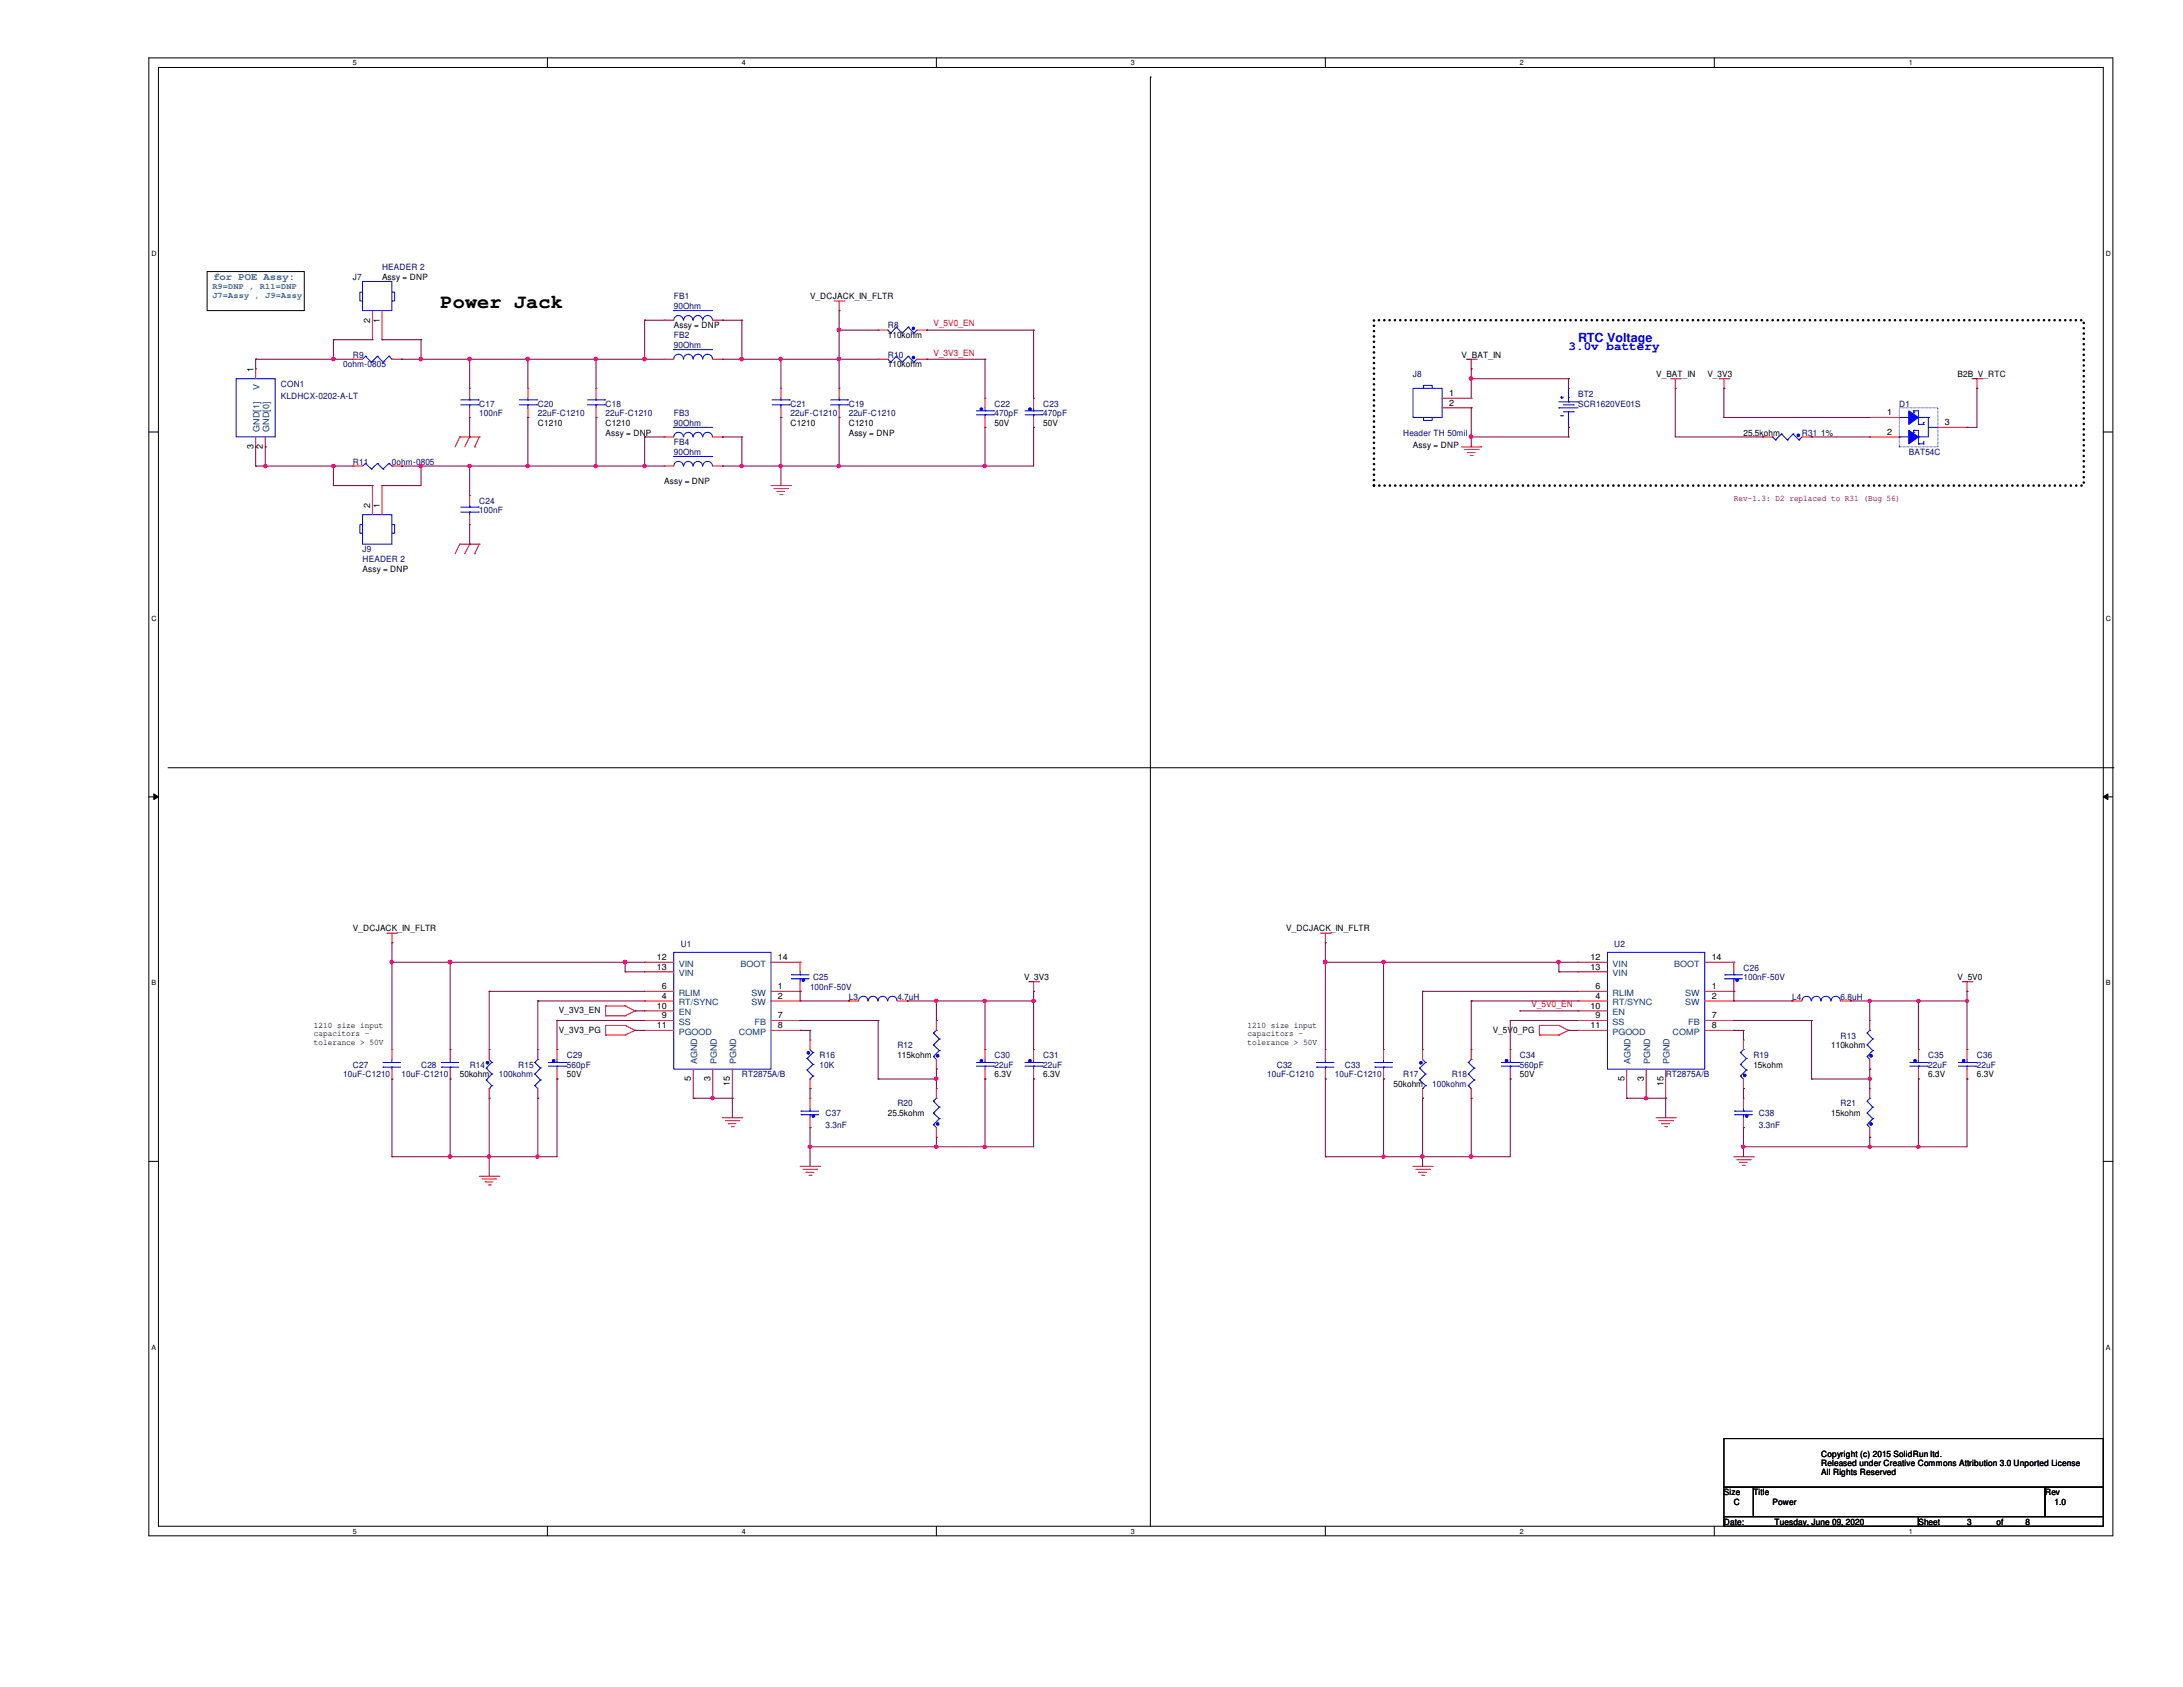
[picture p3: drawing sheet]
<svg xmlns="http://www.w3.org/2000/svg" width="279mm" height="216mm" viewBox="0 0 279 216" stroke-linecap="round" stroke-linejoin="round" font-family="sans-serif">
<defs><g id="words">
<text font-size="2.6" x="56.4" y="39.4">Power Jack</text>
<g font-size="1.6" fill="#00f">
<text x="200.7" y="44.8">3.0v battery</text>
<text x="202" y="43.8">RTC Voltage</text>
</g>
<text font-size="1.4" fill="#3f7f7f" x="27.3" y="35.9">for POE Assy:</text>
<g font-size="1.1" fill="#00007f">
<text x="45.2" y="35.8">J7</text>
<text x="48.9" y="34.6">HEADER 2</text>
<text x="86.2" y="38.3">FB1</text>
<text x="86.2" y="39.6">90Ohm</text>
<text x="43.9" y="47">0ohm-0805</text>
<text x="45.2" y="45.8">R9</text>
<text x="86.2" y="43.3">FB2</text>
<text x="86.2" y="44.5">90Ohm</text>
<text x="113.6" y="42">R8</text>
<text x="113.6" y="45.8">R10</text>
<text x="35.9" y="49.5">CON1</text>
<text x="35.9" y="51">KLDHCX-0202-A-LT</text>
<text x="61.3" y="52">C17</text>
<text x="61.3" y="53.3">100nF</text>
<text x="68.8" y="52">C20</text>
<text x="68.8" y="53.3">22uF-C1210</text>
<text x="77.5" y="52">C18</text>
<text x="77.5" y="53.3">22uF-C1210</text>
<text x="86.2" y="53.3">FB3</text>
<text x="101.2" y="52">C21</text>
<text x="101.2" y="53.3">22uF-C1210</text>
<text x="108.6" y="52">C19</text>
<text x="108.6" y="53.3">22uF-C1210</text>
<text x="127.3" y="52">C22</text>
<text x="127.3" y="53.3">470pF</text>
<text x="133.5" y="52">C23</text>
<text x="133.5" y="53.3">470pF</text>
<text x="180.8" y="48.3">J8</text>
<text x="202" y="50.8">BT2</text>
<text x="202" y="52">SCR1620VE01S</text>
<text x="243.1" y="52">D1</text>
<text x="45.2" y="59.5">R11</text>
<text x="50.2" y="59.5">0ohm-0805</text>
<text x="86.2" y="54.5">90Ohm</text>
<text x="86.2" y="57">FB4</text>
<text x="86.2" y="58.3">90Ohm</text>
<text x="179.6" y="55.8">Header TH 50mil</text>
<text x="230.6" y="55.8">R31</text>
<text x="244.3" y="58.3">BAT54C</text>
<text x="61.3" y="64.5">C24</text>
<text x="61.3" y="65.7">100nF</text>
<text x="46.4" y="70.7">J9</text>
<text x="46.4" y="71.9">HEADER 2</text>
<text x="87.1" y="121.2">U1</text>
<text x="104.1" y="125.4">C25</text>
<text x="206.6" y="121.2">U2</text>
<text x="223.1" y="124.2">C26</text>
<text x="223.1" y="125.4">100nF-50V</text>
<text x="103.7" y="126.7">100nF-50V</text>
<text x="108.6" y="127.9">L3</text>
<text x="114.9" y="127.9">4.7uH</text>
<text x="229.4" y="127.9">L4</text>
<text x="235.6" y="127.9">6.8uH</text>
<text x="43.9" y="137.9">10uF-C1210</text>
<text x="45.2" y="136.7">C27</text>
<text x="51.4" y="137.9">10uF-C1210</text>
<text x="53.9" y="136.7">C28</text>
<text x="60.1" y="136.7">R14</text>
<text x="63.8" y="137.9">100kohm</text>
<text x="66.3" y="136.7">R15</text>
<text x="72.6" y="135.4">C29</text>
<text x="72.6" y="136.7">560pF</text>
<text x="95" y="137.9">RT2875A/B</text>
<text x="104.9" y="135.4">R16</text>
<text x="104.9" y="136.7">10K</text>
<text x="114.9" y="134.2">R12</text>
<text x="127.3" y="135.4">C30</text>
<text x="127.3" y="136.7">22uF</text>
<text x="133.5" y="135.4">C31</text>
<text x="133.5" y="136.7">22uF</text>
<text x="162.2" y="137.9">10uF-C1210</text>
<text x="163.4" y="136.7">C32</text>
<text x="170.9" y="137.9">10uF-C1210</text>
<text x="172.1" y="136.7">C33</text>
<text x="179.6" y="137.9">R17</text>
<text x="185.8" y="137.9">R18</text>
<text x="194.5" y="135.4">C34</text>
<text x="194.5" y="136.7">560pF</text>
<text x="213.2" y="137.9">RT2875A/B</text>
<text x="224.4" y="135.4">R19</text>
<text x="235.6" y="132.9">R13</text>
<text x="246.8" y="135.4">C35</text>
<text x="246.8" y="136.7">22uF</text>
<text x="253" y="135.4">C36</text>
<text x="253" y="136.7">22uF</text>
<text x="105.7" y="142.9">C37</text>
<text x="114.9" y="141.6">R20</text>
<text x="183.3" y="139.1">100kohm</text>
<text x="225.1" y="142.9">C38</text>
<text x="235.6" y="141.6">R21</text>
<text x="105.7" y="144.4">3.3nF</text>
<text x="225.1" y="144.4">3.3nF</text>
</g>
<g font-size="1.1">
<text x="48.9" y="35.8">Assy = DNP</text>
<text x="47.4" y="41.3" transform="rotate(-90 47.4 41.3)">2</text>
<text x="48.6" y="41.3" transform="rotate(-90 48.6 41.3)">1</text>
<text x="103.7" y="38.3">V_DCJACK_IN_FLTR</text>
<text x="32.4" y="47.6" transform="rotate(-90 32.4 47.6)">1</text>
<text x="86.2" y="42">Assy = DNP</text>
<text x="113.6" y="43.3">110kohm</text>
<text x="113.6" y="47">110kohm</text>
<text x="187.1" y="45.8">V_BAT_IN</text>
<text x="185.5" y="50.7">1</text>
<text x="185.5" y="51.9">2</text>
<text x="212" y="48.3">V_BAT_IN</text>
<text x="218.5" y="48.3">V_3V3</text>
<text x="241.6" y="53.1">1</text>
<text x="250.5" y="48.3">B2B_V_RTC</text>
<text x="32.4" y="57.4" transform="rotate(-90 32.4 57.4)">3</text>
<text x="33.7" y="57.4" transform="rotate(-90 33.7 57.4)">2</text>
<text x="68.8" y="54.5">C1210</text>
<text x="77.5" y="54.5">C1210</text>
<text x="77.5" y="55.8">Assy = DNP</text>
<text x="101.2" y="54.5">C1210</text>
<text x="108.6" y="54.5">C1210</text>
<text x="108.6" y="55.8">Assy = DNP</text>
<text x="127.3" y="54.5">50V</text>
<text x="133.5" y="54.5">50V</text>
<text x="180.8" y="57.4">Assy = DNP</text>
<text x="223.1" y="55.8">25.5kohm</text>
<text x="233.1" y="55.8">1%</text>
<text x="241.6" y="55.6">2</text>
<text x="248.9" y="54.4">3</text>
<text x="47.4" y="65" transform="rotate(-90 47.4 65)">2</text>
<text x="48.6" y="65" transform="rotate(-90 48.6 65)">1</text>
<text x="85" y="62">Assy = DNP</text>
<text x="46.4" y="73.2">Assy = DNP</text>
<text x="45.2" y="119.2">V_DCJACK_IN_FLTR</text>
<text x="164.6" y="119.2">V_DCJACK_IN_FLTR</text>
<text x="84.1" y="122.9">12</text>
<text x="84.1" y="124.1">13</text>
<text x="99.6" y="122.9">14</text>
<text x="131.1" y="125.4">V_3V3</text>
<text x="203.6" y="122.9">12</text>
<text x="203.6" y="124.1">13</text>
<text x="219.1" y="122.9">14</text>
<text x="250.5" y="125.4">V_5V0</text>
<text x="40.2" y="131.5">1210 size input</text>
<text x="71.5" y="129.7">V_3V3_EN</text>
<text x="84.1" y="129.1">10</text>
<text x="84.1" y="131.6">11</text>
<text x="84.7" y="126.6">6</text>
<text x="84.7" y="127.8">4</text>
<text x="84.7" y="130.3">9</text>
<text x="99.6" y="126.6">1</text>
<text x="99.6" y="127.8">2</text>
<text x="99.6" y="130.3">7</text>
<text x="99.6" y="131.6">8</text>
<text x="159.7" y="131.5">1210 size input</text>
<text x="203.6" y="129.1">10</text>
<text x="203.6" y="131.6">11</text>
<text x="204.2" y="126.6">6</text>
<text x="204.2" y="127.8">4</text>
<text x="204.2" y="130.3">9</text>
<text x="219.1" y="126.6">1</text>
<text x="219.1" y="127.8">2</text>
<text x="219.1" y="130.3">7</text>
<text x="219.1" y="131.6">8</text>
<text x="40.2" y="132.6">capacitors -</text>
<text x="40.2" y="133.7">tolerance &gt; 50V</text>
<text x="58.8" y="137.9">50kohm</text>
<text x="71.5" y="132.2">V_3V3_PG</text>
<text x="72.6" y="137.9">50V</text>
<text x="114.9" y="135.4">115kohm</text>
<text x="127.3" y="137.9">6.3V</text>
<text x="133.5" y="137.9">6.3V</text>
<text x="159.7" y="132.6">capacitors -</text>
<text x="159.7" y="133.7">tolerance &gt; 50V</text>
<text x="191.1" y="132.2">V_5V0_PG</text>
<text x="194.5" y="137.9">50V</text>
<text x="224.4" y="136.7">15kohm</text>
<text x="234.4" y="134.2">110kohm</text>
<text x="246.8" y="137.9">6.3V</text>
<text x="253" y="137.9">6.3V</text>
<text x="88.4" y="138.3" transform="rotate(-90 88.4 138.3)">5</text>
<text x="90.9" y="138.3" transform="rotate(-90 90.9 138.3)">3</text>
<text x="93.4" y="139" transform="rotate(-90 93.4 139)">15</text>
<text x="113.6" y="142.9">25.5kohm</text>
<text x="178.4" y="139.1">50kohm</text>
<text x="207.9" y="138.3" transform="rotate(-90 207.9 138.3)">5</text>
<text x="210.4" y="138.3" transform="rotate(-90 210.4 138.3)">3</text>
<text x="212.9" y="139" transform="rotate(-90 212.9 139)">15</text>
<text x="234.4" y="142.9">15kohm</text>
<text x="220.6" y="191.4">Size</text>
<text x="224.4" y="191.4">Title</text>
<text x="233.1" y="186.4">Copyright (c) 2015 SolidRun ltd.</text>
<text x="233.1" y="187.6">Released under Creative Commons Attribution 3.0 Unported License</text>
<text x="233.1" y="188.7">All Rights Reserved</text>
<text x="261.7" y="191.4">Rev</text>
<text x="220.6" y="195.2">Date:</text>
<text x="221.9" y="192.7">C</text>
<text x="226.9" y="192.7">Power</text>
<text x="227.1" y="195.2">Tuesday, June 09, 2020</text>
<text x="245.5" y="195.2">Sheet</text>
<text x="251.8" y="195.2">3</text>
<text x="255.5" y="195.2">of</text>
<text x="259.2" y="195.2">8</text>
<text x="263" y="192.7">1.0</text>
</g>
<g font-size="1.1" fill="#3f7f7f">
<text x="27.2" y="37">R9=DNP , R11=DNP</text>
<text x="27.2" y="38.2">J7=Assy , J9=Assy</text>
</g>
<g font-size="1.1" fill="#f00">
<text x="119.5" y="41.8">V_5V0_EN</text>
<text x="119.5" y="45.5">V_3V3_EN</text>
<text x="196" y="128.9">V_5V0_EN</text>
</g>
<g font-size="1.1" fill="#003f7f">
<text x="33.2" y="49.9" transform="rotate(-90 33.2 49.9)">V</text>
<text x="33.2" y="55.3" transform="rotate(-90 33.2 55.3)">GND[1]</text>
<text x="34.5" y="55.3" transform="rotate(-90 34.5 55.3)">GND[0]</text>
<text x="86.9" y="123.7">VIN</text>
<text x="86.9" y="124.9">VIN</text>
<text x="94.8" y="123.7">BOOT</text>
<text x="206.4" y="123.7">VIN</text>
<text x="206.4" y="124.9">VIN</text>
<text x="214.3" y="123.7">BOOT</text>
<text x="86.9" y="127.4">RLIM</text>
<text x="86.9" y="128.7">RT/SYNC</text>
<text x="86.9" y="129.9">EN</text>
<text x="86.9" y="131.1">SS</text>
<text x="96.2" y="127.4">SW</text>
<text x="96.2" y="128.7">SW</text>
<text x="96.6" y="131.1">FB</text>
<text x="206.4" y="127.4">RLIM</text>
<text x="206.4" y="128.7">RT/SYNC</text>
<text x="206.4" y="129.9">EN</text>
<text x="206.4" y="131.1">SS</text>
<text x="215.7" y="127.4">SW</text>
<text x="215.7" y="128.7">SW</text>
<text x="216.1" y="131.1">FB</text>
<text x="86.9" y="132.4">PGOOD</text>
<text x="89.2" y="136.2" transform="rotate(-90 89.2 136.2)">AGND</text>
<text x="91.7" y="136.2" transform="rotate(-90 91.7 136.2)">PGND</text>
<text x="94.2" y="136.2" transform="rotate(-90 94.2 136.2)">PGND</text>
<text x="94.6" y="132.4">COMP</text>
<text x="206.4" y="132.4">PGOOD</text>
<text x="208.7" y="136.2" transform="rotate(-90 208.7 136.2)">AGND</text>
<text x="211.2" y="136.2" transform="rotate(-90 211.2 136.2)">PGND</text>
<text x="213.7" y="136.2" transform="rotate(-90 213.7 136.2)">PGND</text>
<text x="214.1" y="132.4">COMP</text>
</g>
<text font-size="1.1" fill="#7f0000" x="221.9" y="64.2">Rev-1.3: D2 replaced to R31 (Bug 56)</text>
<g font-size=".9">
<text x="45.2" y="8.3">5</text>
<text x="95" y="8.3">4</text>
<text x="144.7" y="8.3">3</text>
<text x="194.5" y="8.3">2</text>
<text x="244.3" y="8.3">1</text>
<text x="19.4" y="32.8">D</text>
<text x="269.5" y="32.8">D</text>
<text x="19.4" y="79.4">C</text>
<text x="269.5" y="79.4">C</text>
<text x="19.4" y="126.1">B</text>
<text x="269.5" y="126.1">B</text>
<text x="19.4" y="172.8">A</text>
<text x="269.5" y="172.8">A</text>
<text x="45.2" y="196.3">5</text>
<text x="95" y="196.3">4</text>
<text x="144.7" y="196.3">3</text>
<text x="194.5" y="196.3">2</text>
<text x="244.3" y="196.3">1</text>
</g>
</g></defs>
<path d="M19.1 7.4h251.3v189.2h-251.3zM20.3 8.6h248.9v186.7h-248.9z" fill="none" stroke="#000" stroke-width=".13"/>
<g fill="#fff">
<path d="M45.2 7.5h.5v1.1h-.5z"/>
<path d="M45.2 195.5h.5v1h-.5z"/>
</g>
<path d="M70.1 7.4v1.2M70.1 195.3v1.3" fill="none" stroke="#000" stroke-width=".13"/>
<g fill="#fff">
<path d="M95 7.5h.5v1.1h-.5z"/>
<path d="M95 195.5h.5v1h-.5z"/>
</g>
<path d="M119.8 7.4v1.2M119.8 195.3v1.3" fill="none" stroke="#000" stroke-width=".13"/>
<g fill="#fff">
<path d="M144.7 7.5h.5v1.1h-.5z"/>
<path d="M144.7 195.5h.5v1h-.5z"/>
</g>
<path d="M169.6 7.4v1.2M169.6 195.3v1.3" fill="none" stroke="#000" stroke-width=".13"/>
<g fill="#fff">
<path d="M194.5 7.5h.5v1.1h-.5z"/>
<path d="M194.5 195.5h.5v1h-.5z"/>
</g>
<path d="M219.4 7.4v1.2M219.4 195.3v1.3" fill="none" stroke="#000" stroke-width=".13"/>
<g fill="#fff">
<path d="M244.3 7.5h.5v1.1h-.5z"/>
<path d="M244.3 195.5h.5v1h-.5z"/>
<path d="M19.4 32h.6v1h-.6z"/>
<path d="M269.5 32h.7v1h-.7z"/>
<path d="M19.4 78.6h.6v1h-.6z"/>
<path d="M269.5 78.6h.7v1h-.7z"/>
</g>
<path d="M19.1 55.3h1.2M269.2 55.3h1.2" fill="none" stroke="#000" stroke-width=".13"/>
<g fill="#fff">
<path d="M19.4 125.3h.6v1h-.6z"/>
<path d="M269.5 125.3h.6v1h-.6z"/>
</g>
<path d="M19.1 102h1.2M19.7 101.6l.6 .4-.6 .3zM269.2 102l.6-.4v.7zM269.2 102h1.2" fill="none" stroke="#000" stroke-width=".13"/>
<path d="M19.7 101.6l.6 .4-.6 .3zM269.2 102l.6-.4v.7z" fill="#000"/>
<g fill="#fff">
<path d="M19.4 172h.5v1h-.5z"/>
<path d="M269.5 172h.6v1h-.6z"/>
</g>
<g fill="none" stroke="#000" stroke-width=".13">
<path d="M147.2 9.9h.1M147.2 9.9v185.4M26.5 34.8h12.4v5h-12.4zM21.5 98.3h248.9M270.4 98.3h.1M19.1 148.6h1.2M269.2 148.6h1.2M220.6 190.3h3.8v3.8h-3.8zM220.6 194.1h24.9v1.2h-24.9zM220.6 184.1h48.6v6.2h-48.6zM224.4 190.3h37.3v3.8h-37.3zM245.5 194.1h23.7v1.2h-23.7z"/>
<path d="M261.7 190.3h7.5v3.8h-7.5z"/>
</g>
<path d="M175.9 41h90.8v21.1h-90.8z" fill="none" stroke="#000" stroke-width=".34" stroke-dasharray="0 .7"/>
<g fill="none" stroke="#f00" stroke-width=".13">
<path d="M106.8 38.5h1.2M107.4 39.8h.1M107.4 38.5v1.3M108 38.5h.1M58.8 55.9h.1M58.8 55.9l-.5 1.3M58.8 55.9h2.5M60.1 55.9h.1M60.1 55.9l-.6 1.3M60.7 57.2h.1M61.3 55.9h.1M61.3 55.9l-.6 1.3"/>
<path d="M85 55.9h.1M85 55.9h1.2M91.2 55.9h1.3M92.5 55.9h.1M187.1 57.2h2.4M187.4 57.5h1.8M187.7 46h1.2M187.8 57.9h.1M187.8 57.9h1M188.2 58.3h.2M188.3 47.2h.1M188.3 46v1.2"/>
<path d="M188.4 58.3h.1M188.9 46h.1M189.2 57.5h.1M189.5 57.2h.1M213.8 48.5h1.3M214.4 49.7h.1M214.4 48.5v1.2M215.1 48.5h.1M220 48.5h1.3M220.6 49.7h.1M220.6 48.5v1.2M221.3 48.5h.1"/>
<path d="M252.4 48.5h1.3M253 49.7h.1M253 48.5v1.2M253.7 48.5h.1M58.8 69.6h.1M58.8 69.6l-.5 1.3M58.8 69.6h2.5M60.1 69.6h.1M60.1 69.6l-.6 1.3M60.7 70.9h.1M61.3 69.6h.1M61.3 69.6l-.6 1.3"/>
<path d="M98.7 62.1h2.5M99.1 62.5h1.7M99.4 62.9h.1M99.4 62.9h1M99.8 63.3h.3M100.1 63.3h.1M100.8 62.5h.1M101.2 62.1h.1M49.5 119.4h1.3M50.2 119.4v1.2M50.8 119.4h.1M169 119.4h1.3"/>
<path d="M169.6 119.4v1.2M170.3 119.4h.1M50.2 120.6h.1M77.5 130h.1M77.5 128.7h.1M77.5 132.5h.1M77.5 131.2h.1M77.5 128.7h2.5M77.5 130h2.5M77.5 128.7v1.3M77.5 131.2v1.3M77.5 131.2h2.5"/>
<path d="M77.5 132.5h2.5M80 128.7h.1M80 130h.1M80 131.2h.1M80 132.5h.1M80 128.7l1.3 .7M80 131.2l1.3 .7M81.3 129.4h.1M81.3 131.9h.1M81.3 129.4l-1.3 .6M81.3 131.9l-1.3 .6M131.7 125.6h1.2"/>
<path d="M132.3 126.9h.1M132.3 125.6v1.3M132.9 125.6h.1M169.6 120.6h.1M197 132.5h.1M197 131.2h.1M197 131.2h2.5M197 132.5h2.5M197 131.2v1.3M199.5 131.2h.1M199.5 132.5h.1M199.5 131.2l1.2 .7"/>
<path d="M200.7 131.9h.1M200.7 131.9l-1.2 .6M251.2 125.6h1.2M251.8 126.9h.1M251.8 125.6v1.3M252.4 125.6h.1M61.3 150.5h2.5M61.7 150.9h1.8M62.1 151.3h.1M62.1 151.3h1M62.5 151.6h.2M62.7 151.6h.1"/>
<path d="M63.5 150.9h.1M63.8 150.5h.1M92.5 143h2.5M92.8 143.4h1.8M93.2 143.8h.1M93.2 143.8h1M93.6 144.2h.3M93.9 144.2h.1M94.6 143.4h.1M95 143h.1M102.4 149.3h2.5M102.8 149.6h1.7"/>
<path d="M103.2 150h.1M103.2 150h1M103.5 150.4h.3M103.8 150.4h.1M104.5 149.6h.1M104.9 149.3h.1M180.8 149.3h2.5M181.2 149.6h1.8M181.6 150h.1M181.6 150h1M181.9 150.4h.3M182.2 150.4h.1"/>
<path d="M183 149.6h.1M183.3 149.3h.1M212 143h2.4M212.3 143.4h1.8M212.7 143.8h.1M212.7 143.8h1M213.1 144.2h.2M213.3 144.2h.1M214.1 143.4h.1M214.4 143h.1M221.9 148h2.5M222.3 148.4h1.7"/>
<path d="M222.6 148.8h.1M222.6 148.8h1M223 149.1h.3M223.3 149.1h.1M224 148.4h.1M224.4 148h.1"/>
</g>
<path d="M86.2 55.9a.61 .61 0 0 1 .6-.6 .61 .61 0 0 1 .7 .6M86.2 54.7h.1M86.2 54.7h5M87.5 55.9a.59 .59 0 0 1 .6-.6 .59 .59 0 0 1 .6 .6M88.7 55.9a.59 .59 0 0 1 .6-.6 .59 .59 0 0 1 .6 .6M90 55.9a.61 .61 0 0 1 .6-.6 .61 .61 0 0 1 .6 .6M125 136.4h2.2M125 136h2.2M126.1 136.4h.1M126.1 136.4v.4M127.2 136.4h.1M127.2 136h.1" fill="none" stroke="#00f" stroke-width=".13"/>
<path d="M125.5 135.6h.2v.3h-.2z" fill-rule="evenodd" fill="#00f"/>
<path d="M125 53.1h2.2M125 52.6h2.2M126.1 53.1h.1M126.1 53.1v.3M127.2 53.1h.1M127.2 52.6h.1M125.5 135.6h.2v.3h-.2zM126.1 136h.1M126.1 135.6v.4" fill="none" stroke="#00f" stroke-width=".13"/>
<path d="M126.1 134.3h.1M126.1 138.1h.1M126.1 134.3v1.3M126.1 136.8v1.3" fill="none" stroke="#f00" stroke-width=".13"/>
<path d="M125.5 52.2h.2v.3h-.2z" fill-rule="evenodd" fill="#00f"/>
<g fill="none" stroke="#00f" stroke-width=".13">
<path d="M125.5 52.2h.2v.3h-.2zM126.1 52.6h.1M126.1 52.2v.4M176 136h.1M176 136.6h.1M176 136h2.2M176 136.6h2.2M177.1 136.6h.1M177.1 136h.1M177.1 135.6v.4M177.1 136.6v.2M102.5 142.2h.1"/>
<path d="M102.5 142.7h.1M102.5 142.2h2.3M102.5 142.7h2.3M103.7 142.2h.1M103.7 141.8v.4"/>
</g>
<path d="M126.1 51h.1M126.1 54.7h.1M126.1 51v1.2M126.1 53.4v1.3M177.1 138.1h.1M177.1 134.3h.1M177.1 134.3v1.3M177.1 136.8v1.3" fill="none" stroke="#f00" stroke-width=".13"/>
<path d="M104 142.7h.2v.2h-.2z" fill-rule="evenodd" fill="#00f"/>
<g fill="none" stroke="#00f" stroke-width=".13">
<path d="M180.8 49.7h3.8v3.7h-3.8zM182.2 49.7v-.4h1.1v.4M182.2 53.4v.4h1.1v-.4M46.4 65.9h3.8v3.7h-3.8zM46.4 67.1h-.3v1.1h.3M50.2 67.1h.3v1.1h-.3M181.7 136.7h.1M181.7 138.2h.1M181.7 136.7l.8 .8M181.7 138.2l.8 .7M182.1 139.3h.1M182.1 135.6l.4 .4"/>
<path d="M182.5 136h.1M182.5 137.5h.1M182.5 138.9h.1M182.5 136l-.8 .7M182.5 137.5l-.8 .7M182.5 138.9l-.4 .4M103.7 142.7h.1M103.7 142.7v.3M104 142.7h.2v.2h-.2z"/>
</g>
<path d="M184.6 51h3.7M184.6 52.2h3.7M188.3 51h.1M188.3 52.2h.1M47.7 62.1h.1M47.7 62.1v3.8M48.9 62.1h.1M48.9 62.1v3.8M103.7 144.3h.1M103.7 140.5h.1M103.7 140.5v1.3M103.7 143v1.3" fill="none" stroke="#f00" stroke-width=".13"/>
<path d="M181.7 135.9h.3v.2h-.3z" fill-rule="evenodd" fill="#00f"/>
<path d="M131.2 136.4h2.2M131.2 136h2.2M132.3 136.4h.1M132.3 136.4v.4M133.4 136.4h.1M133.4 136h.1M181.7 135.9h.3v.2h-.3z" fill="none" stroke="#00f" stroke-width=".13"/>
<path d="M182.1 134.3h.1M182.1 134.3v1.3M182.1 139.3v1.2M182.1 140.5h.1" fill="none" stroke="#f00" stroke-width=".13"/>
<path d="M131.7 135.6h.2v.3h-.2z" fill-rule="evenodd" fill="#00f"/>
<g fill="none" stroke="#00f" stroke-width=".13">
<path d="M199.5 52.2h.1M199.5 52.2h2.5M199.5 51.4h2.5M199.7 50.8h.3M199.7 53.2h.3M199.9 51h.1M199.9 50.7v.3M200 50.8h.1M200 53.2h.1M200.1 51.8h1.3M200.1 52.7h1.3M200.7 51.4h.1"/>
<path d="M200.7 52.7h.1M200.7 50.8h.1M200.7 54.7h.1M200.7 49.7v1.7M200.7 52.7v2M201.4 51.8h.1M201.4 52.7h.1M202 51.4h.1M119.5 135.2h.1M119.5 133.7h.1M119.5 132.2h.1M119.5 135.2l.3 .4"/>
<path d="M119.5 133.7l.7 .8M119.5 132.2l.7 .8M119.8 131.9h.1M119.8 131.9l-.3 .3M120.2 134.5h.1M120.2 133h.1M120.2 134.5l-.7 .7M120.2 133l-.7 .7M131.7 135.6h.2v.3h-.2zM132.3 136h.1M132.3 135.6v.4M168.5 136h.1"/>
<path d="M168.5 136.6h.1M168.5 136h2.2M168.5 136.6h2.2M169.6 136.6h.1M169.6 136h.1M169.6 135.6v.4M169.6 136.6v.2M205.7 121.9h12.5v14.9h-12.5z"/>
</g>
<g fill="none" stroke="#f00" stroke-width=".13">
<path d="M200.7 49.7h.1M200.7 54.7h.1M132.3 134.3h.1M132.3 138.1h.1M132.3 134.3v1.3M132.3 136.8v1.3M169.6 138.1h.1M169.6 134.3h.1M169.6 134.3v1.3M169.6 136.8v1.3M202 123.1h.1M202 124.4h.1"/>
<path d="M202 126.9h.1M202 128.1h.1M202 129.4h.1M202 130.6h.1M202 131.9h.1M202 123.1h3.7M202 124.4h3.7M202 126.9h3.7M202 128.1h3.7M202 130.6h3.7M202 131.9h3.7M202 129.4h3.7"/>
<path d="M208.2 136.8v3.7M210.7 136.8v3.7M213.2 136.8v3.7M218.2 123.1h3.7M218.2 126.9h3.7M218.2 128.1h3.7M218.2 130.6h3.7M218.2 131.9h3.7M221.9 123.1h.1M221.9 126.9h.1M221.9 128.1h.1M221.9 130.6h.1"/>
<path d="M221.9 131.9h.1M208.2 140.5h.1M210.7 140.5h.1M213.2 140.5h.1"/>
</g>
<path d="M119.9 135h.2v.2h-.2z" fill-rule="evenodd" fill="#00f"/>
<g fill="none" stroke="#00f" stroke-width=".13">
<path d="M226.9 55.9h.1M226.9 55.9l.3 .4M227.2 56.3h.1M228 55.5h.1M228 55.5l.8 .8M228 55.5l-.8 .8M228.8 56.3h.1M229.5 55.5h.1M229.5 55.5l.8 .8M229.5 55.5l-.7 .8M230.3 56.3h.1M230.6 55.9l-.3 .4"/>
<path d="M119.9 135h.2v.2h-.2z"/>
</g>
<path d="M119.8 136.8h.1M119.8 130.6h.1M119.8 130.6v1.3M119.8 135.6v1.2" fill="none" stroke="#f00" stroke-width=".13"/>
<path d="M230 55.6h.3v.2h-.3z" fill-rule="evenodd" fill="#00f"/>
<g fill="none" stroke="#00f" stroke-width=".13">
<path d="M106.3 51.8h2.2M106.3 51.2h2.2M107.4 51.2h.1M107.4 51.8h.1M107.4 51v.2M107.4 51.8v.4M108.5 51.8h.1M108.5 51.2h.1M230 55.6h.3v.2h-.3zM243.1 55.9h.1M243.1 53.4h1.2M243.1 55.9h1.2"/>
<path d="M244.3 53.4h.1M244.9 55.3h.1M244.9 55.1h.1M244.9 55.1v.2M244.9 55.1h.6v1.7M245.5 56.8h.1M245.5 55.9h.1M245.5 53.4h1.3M245.5 55.9h1.3M245.5 56.8h.7M246.2 56.8h.1M246.8 53.4h.1"/>
</g>
<path d="M107.4 49.7h.1M107.4 53.4h.1M107.4 49.7v1.3M107.4 52.2v1.2M225.6 55.9h.1M225.6 55.9h1.3M230.6 55.9h1.3M231.9 55.9h.1" fill="none" stroke="#f00" stroke-width=".13"/>
<path d="M244.3 55.1l1.2 .8-1.2 .9z" fill-rule="evenodd" fill="#00f"/>
<g fill="none" stroke="#00f" stroke-width=".13">
<path d="M243.1 52.2h4.9v5h-4.9zM244.3 55.1l1.2 .8-1.2 .9zM244.9 52.8h.1M244.9 52.6h.1M244.9 52.6v.2M244.9 52.6h.6v1.7M245.5 54.3h.1M245.5 54.3h.7M246.2 56.6h.1M246.2 54.3h.1M246.2 56.6v.2M246.8 53.4h.1"/>
<path d="M246.8 53.4v2.5M246.8 54.7h1.2M248 54.7h.1"/>
</g>
<path d="M244.3 52.6l1.2 .8-1.2 .9z" fill-rule="evenodd" fill="#00f"/>
<g fill="none" stroke="#00f" stroke-width=".13">
<path d="M46.4 36h3.8v3.8h-3.8zM46.4 37.4h-.3v1.1h.3M50.2 37.4h.3v1.1h-.3M86.2 44.7h.1M86.2 44.7h5M87.5 45.9a.61 .61 0 0 0-.7-.6 .61 .61 0 0 0-.6 .7M88.7 45.9a.59 .59 0 0 0-.6-.6 .59 .59 0 0 0-.6 .7M89.9 45.9a.59 .59 0 0 0-.6-.6 .59 .59 0 0 0-.6 .7M91.2 45.9a.61 .61 0 0 0-.6-.6 .61 .61 0 0 0-.6 .7M244.3 52.6l1.2 .8-1.2 .9zM246.2 54.1h.1M246.2 54.1v.2"/>
<path d="M119.5 143.9h.1M119.5 142.5h.1M119.5 140.9h.1M119.5 143.9l.3 .4M119.5 142.5l.7 .7M119.5 140.9l.7 .8M119.8 140.5h.1M119.8 140.5l-.3 .4M120.2 143.2h.1M120.2 141.7h.1M120.2 143.2l-.7 .7M120.2 141.7l-.7 .8"/>
</g>
<g fill="none" stroke="#f00" stroke-width=".13">
<path d="M47.7 39.8v3.7M48.9 39.8v3.7M47.7 43.5h.1M48.9 43.5h.1M85 46h.1M85 46h1.2M91.2 46h1.3M92.5 46h.1M239.3 53.4h.1M239.3 55.9h.1M239.3 53.4h3.8M239.3 55.9h3.8"/>
<path d="M248 54.7h3.8M251.8 54.7h.1"/>
</g>
<path d="M119.9 143.7h.2v.3h-.2z" fill-rule="evenodd" fill="#00f"/>
<g fill="none" stroke="#00f" stroke-width=".13">
<path d="M30.2 48.5h5v7.4h-5zM46.8 59.3h.1M46.8 59.3l-.4 .3M46.8 59.3l.7 .7M48.3 59.3h.1M48.3 59.3l-.8 .7M48.3 59.3l.7 .7M49.8 59.3h.1M49.8 59.3l-.8 .7M49.8 59.3l.4 .3M50.2 59.6h.1M47.5 60h.1"/>
<path d="M49 60h.1M103.3 135.5h.1M103.3 136.9h.1M103.3 135.5l.8 .7M103.3 136.9l.8 .8M103.7 138.1h.1M103.7 134.3l.4 .4M104.1 134.7h.1M104.1 136.2h.1M104.1 137.7h.1M104.1 134.7l-.8 .8M104.1 136.2l-.8 .7"/>
<path d="M104.1 137.7l-.4 .4M119.9 143.7h.2v.3h-.2z"/>
</g>
<g fill="none" stroke="#f00" stroke-width=".13">
<path d="M32.7 47.2h.1M32.7 57.2h.1M32.7 47.2v1.3M32.7 55.9v1.3M34 57.2h.1M34 55.9v1.3M45.2 59.6h.1M45.2 59.6h1.2M50.2 59.6h1.2M51.4 59.6h.1M119.8 139.3h.1M119.8 139.3v1.2"/>
<path d="M119.8 145.5h.1M119.8 144.3v1.2"/>
</g>
<path d="M103.3 134.6h.3v.3h-.3z" fill-rule="evenodd" fill="#00f"/>
<path d="M103.3 134.6h.3v.3h-.3zM222 142.2h.1M222 142.7h.1M222 142.2h2.3M222 142.7h2.3M223.1 142.2h.1M223.1 141.8v.4" fill="none" stroke="#00f" stroke-width=".13"/>
<path d="M103.7 133.1h.1M103.7 139.3h.1M103.7 133.1v1.2M103.7 138.1v1.2" fill="none" stroke="#f00" stroke-width=".13"/>
<path d="M223.4 142.7h.3v.2h-.3z" fill-rule="evenodd" fill="#00f"/>
<path d="M244.4 136.4h2.3M244.4 136h2.3M245.5 136.4h.1M245.5 136.4v.4M246.7 136.4h.1M246.7 136h.1M223.1 142.7h.1M223.1 142.7v.3M223.4 142.7h.3v.2h-.3z" fill="none" stroke="#00f" stroke-width=".13"/>
<path d="M223.1 144.3h.1M223.1 140.5h.1M223.1 140.5v1.3M223.1 143v1.3" fill="none" stroke="#f00" stroke-width=".13"/>
<path d="M245 135.6h.2v.3h-.2z" fill-rule="evenodd" fill="#00f"/>
<path d="M131.2 53.1h2.2M131.2 52.6h2.2M132.3 53.1h.1M132.3 53.1v.3M133.4 53.1h.1M133.4 52.6h.1M245 135.6h.2v.3h-.2zM245.5 136h.1M245.5 135.6v.4" fill="none" stroke="#00f" stroke-width=".13"/>
<path d="M245.5 134.3h.1M245.5 138.1h.1M245.5 134.3v1.3M245.5 136.8v1.3" fill="none" stroke="#f00" stroke-width=".13"/>
<path d="M131.7 52.2h.2v.3h-.2z" fill-rule="evenodd" fill="#00f"/>
<path d="M131.7 52.2h.2v.3h-.2zM132.3 52.6h.1M132.3 52.2v.4M70.2 136.4h2.2M70.2 136h2.2M71.3 136.4h.1M71.3 136.4v.4M72.4 136.4h.1M72.4 136h.1" fill="none" stroke="#00f" stroke-width=".13"/>
<path d="M132.3 51h.1M132.3 54.7h.1M132.3 51v1.2M132.3 53.4v1.3" fill="none" stroke="#f00" stroke-width=".13"/>
<path d="M70.7 135.6h.3v.3h-.3z" fill-rule="evenodd" fill="#00f"/>
<g fill="none" stroke="#00f" stroke-width=".13">
<path d="M75.2 51.8h2.2M75.2 51.2h2.2M76.3 51.2h.1M76.3 51.8h.1M76.3 51v.2M76.3 51.8v.4M77.4 51.8h.1M77.4 51.2h.1M113.6 42.2h.1M113.6 42.2l.4 .4M114 42.6h.1M114.7 41.9h.1"/>
<path d="M114.7 41.9l.8 .7M114.7 41.9l-.7 .7M115.5 42.6h.1M116.2 41.9h.1M116.2 41.9l.8 .7M116.2 41.9l-.7 .7M117 42.6h.1M117.3 42.2l-.3 .4M70.7 135.6h.3v.3h-.3zM71.3 136h.1M71.3 135.6v.4"/>
</g>
<path d="M76.3 49.7h.1M76.3 53.4h.1M76.3 49.7v1.3M76.3 52.2v1.2M71.3 134.3h.1M71.3 138.1h.1M71.3 134.3v1.3M71.3 136.8v1.3" fill="none" stroke="#f00" stroke-width=".13"/>
<path d="M116.8 41.9h.2v.3h-.2z" fill-rule="evenodd" fill="#00f"/>
<path d="M116.8 41.9h.2v.3h-.2zM250.7 136.4h2.2M250.7 136h2.2M251.8 136.4h.1M251.8 136.4v.4M252.9 136.4h.1M252.9 136h.1" fill="none" stroke="#00f" stroke-width=".13"/>
<path d="M112.4 42.2h.1M112.4 42.2h1.2M117.3 42.2h1.3M118.6 42.2h.1" fill="none" stroke="#f00" stroke-width=".13"/>
<path d="M251.2 135.6h.2v.3h-.2z" fill-rule="evenodd" fill="#00f"/>
<g fill="none" stroke="#00f" stroke-width=".13">
<path d="M239 135.2h.1M239 133.7h.1M239 132.2h.1M239 135.2l.3 .4M239 133.7l.7 .8M239 132.2l.7 .8M239.3 131.9h.1M239.3 131.9l-.3 .3M239.7 134.5h.1M239.7 133h.1M239.7 134.5l-.7 .7M239.7 133l-.7 .7"/>
<path d="M251.2 135.6h.2v.3h-.2zM251.8 136h.1M251.8 135.6v.4"/>
</g>
<path d="M251.8 134.3h.1M251.8 138.1h.1M251.8 134.3v1.3M251.8 136.8v1.3" fill="none" stroke="#f00" stroke-width=".13"/>
<path d="M239.3 135h.3v.2h-.3z" fill-rule="evenodd" fill="#00f"/>
<g fill="none" stroke="#00f" stroke-width=".13">
<path d="M46.8 45.6h.1M46.8 45.6l-.4 .4M46.8 45.6l.7 .8M47.5 46.4h.1M48.3 45.6h.1M48.3 45.6l-.8 .8M48.3 45.6l.7 .8M49 46.4h.1M49.8 45.6h.1M49.8 45.6l-.8 .8M49.8 45.6l.4 .4M50.2 46h.1"/>
<path d="M59 51.8h2.2M59 51.2h2.2M60.1 51.2h.1M60.1 51.8h.1M60.1 51v.2M60.1 51.8v.4M61.2 51.8h.1M61.2 51.2h.1M66.5 51.8h2.2M66.5 51.2h2.2M67.6 51.2h.1M67.6 51.8h.1"/>
<path d="M67.6 51v.2M67.6 51.8v.4M68.7 51.8h.1M68.7 51.2h.1M86.2 59.6a.61 .61 0 0 1 .6-.5 .61 .61 0 0 1 .7 .5M86.2 58.4h.1M86.2 58.4h5M87.5 59.6a.59 .59 0 0 1 .6-.5 .59 .59 0 0 1 .6 .5M88.7 59.6a.59 .59 0 0 1 .6-.5 .59 .59 0 0 1 .6 .5M90 59.6a.61 .61 0 0 1 .6-.5 .61 .61 0 0 1 .6 .5M59 65.5h2.2M59 64.9h2.2"/>
<path d="M60.1 64.9h.1M60.1 65.5h.1M60.1 64.6v.3M60.1 65.5v.4M61.2 65.5h.1M61.2 64.9h.1M49 136h.1M49 136.6h.1M49 136h2.3M49 136.6h2.3M50.2 136.6h.1M50.2 136h.1"/>
<path d="M50.2 135.6v.4M50.2 136.6v.2M62.2 136.7h.1M62.2 138.2h.1M62.2 136.7l.7 .8M62.2 138.2l.7 .7M62.6 139.3h.1M62.6 135.6l.3 .4M62.9 136h.1M62.9 137.5h.1M62.9 138.9h.1M62.9 136l-.7 .7"/>
<path d="M62.9 137.5l-.7 .7M62.9 138.9l-.3 .4M68.5 138.9h.1M68.5 137.5h.1M68.5 136h.1M68.5 138.9l.3 .4M68.5 137.5l.7 .7M68.5 136l.7 .7M68.8 135.6h.1M68.8 135.6l-.3 .4M69.2 138.2h.1M69.2 136.7h.1"/>
<path d="M69.2 138.2l-.7 .7M69.2 136.7l-.7 .8M86.2 121.9h12.5v14.9h-12.5zM187.9 138.9h.1M187.9 137.5h.1M187.9 136h.1M187.9 138.9l.4 .4M187.9 137.5l.8 .7M187.9 136l.8 .7M188.3 135.6h.1M188.3 135.6l-.4 .4M188.7 138.2h.1"/>
<path d="M188.7 136.7h.1M188.7 138.2l-.8 .7M188.7 136.7l-.8 .8M230.6 128.1a.59 .59 0 0 1 .6-.6 .59 .59 0 0 1 .6 .6M231.9 128.1a.59 .59 0 0 1 .6-.6 .59 .59 0 0 1 .5 .6M233.1 128.1a.61 .61 0 0 1 .6-.6 .61 .61 0 0 1 .6 .6M234.4 128.1a.59 .59 0 0 1 .6-.6 .59 .59 0 0 1 .5 .6M239.3 135h.3v.2h-.3z"/>
</g>
<g fill="none" stroke="#f00" stroke-width=".13">
<path d="M45.2 46h.1M45.2 46h1.2M50.2 46h1.2M51.4 46h.1M60.1 49.7h.1M60.1 53.4h.1M60.1 49.7v1.3M60.1 52.2v1.2M67.6 49.7h.1M67.6 53.4h.1M67.6 49.7v1.3M67.6 52.2v1.2"/>
<path d="M85 59.6h.1M85 59.6h1.2M91.2 59.6h1.3M92.5 59.6h.1M60.1 63.4h.1M60.1 67.1h.1M60.1 63.4v1.2M60.1 65.9v1.2M50.2 138.1h.1M50.2 134.3h.1M50.2 134.3v1.3M50.2 136.8v1.3"/>
<path d="M68.8 134.3h.1M68.8 134.3v1.3M68.8 139.3v1.2M82.5 123.1h.1M82.5 124.4h.1M82.5 126.9h.1M82.5 128.1h.1M82.5 129.4h.1M82.5 130.6h.1M82.5 131.9h.1M82.5 128.1h3.7M82.5 123.1h3.7"/>
<path d="M82.5 124.4h3.7M82.5 126.9h3.7M82.5 130.6h3.7M82.5 131.9h3.7M82.5 129.4h3.7M88.7 136.8v3.7M91.2 136.8v3.7M93.7 136.8v3.7M98.7 128.1h3.7M98.7 123.1h3.7M98.7 126.9h3.7M98.7 130.6h3.7"/>
<path d="M98.7 131.9h3.7M102.4 123.1h.1M102.4 126.9h.1M102.4 128.1h.1M102.4 130.6h.1M102.4 131.9h.1M188.3 134.3h.1M188.3 134.3v1.3M188.3 139.3v1.2M229.4 128.1h.1M229.4 128.1h1.2M235.6 128.1h1.3"/>
<path d="M236.9 128.1h.1M239.3 136.8h.1M239.3 130.6h.1M239.3 130.6v1.3M239.3 135.6v1.2M68.8 140.5h.1M88.7 140.5h.1M91.2 140.5h.1M93.7 140.5h.1M188.3 140.5h.1"/>
</g>
<path d="M62.3 135.9h.2v.2h-.2z" fill-rule="evenodd" fill="#00f"/>
<g fill="none" stroke="#00f" stroke-width=".13">
<path d="M98.8 51.8h2.2M98.8 51.2h2.2M99.9 51.2h.1M99.9 51.8h.1M99.9 51v.2M99.9 51.8v.4M101 51.8h.1M101 51.2h.1M62.3 135.9h.2v.2h-.2zM222.8 137.7h.1M222.8 136.2h.1M222.8 134.7h.1"/>
<path d="M222.8 137.7l.3 .4M222.8 136.2l.7 .7M222.8 134.7l.7 .8M223.1 134.3h.1M223.1 134.3l-.3 .4M223.5 136.9h.1M223.5 135.5h.1M223.5 136.9l-.7 .8M223.5 135.5l-.7 .7"/>
</g>
<path d="M99.9 49.7h.1M99.9 53.4h.1M99.9 49.7v1.3M99.9 52.2v1.2M62.6 134.3h.1M62.6 134.3v1.3M62.6 139.3v1.2M62.6 140.5h.1" fill="none" stroke="#f00" stroke-width=".13"/>
<path d="M223.2 137.5h.2v.2h-.2z" fill-rule="evenodd" fill="#00f"/>
<g fill="none" stroke="#00f" stroke-width=".13">
<path d="M223.2 137.5h.2v.2h-.2zM239 143.9h.1M239 142.5h.1M239 140.9h.1M239 143.9l.3 .4M239 142.5l.7 .7M239 140.9l.7 .8M239.3 140.5h.1M239.3 140.5l-.3 .4M239.7 143.2h.1M239.7 141.7h.1M239.7 143.2l-.7 .7"/>
<path d="M239.7 141.7l-.7 .8"/>
</g>
<path d="M223.1 139.3h.1M223.1 133.1h.1M223.1 133.1v1.2M223.1 138.1v1.2" fill="none" stroke="#f00" stroke-width=".13"/>
<path d="M239.3 143.7h.3v.3h-.3z" fill-rule="evenodd" fill="#00f"/>
<path d="M101.3 124.8h.1M101.3 125.3h.1M101.3 124.8h2.2M101.3 125.3h2.2M102.4 124.8h.1M102.4 124.4v.4M239.3 143.7h.3v.3h-.3z" fill="none" stroke="#00f" stroke-width=".13"/>
<path d="M239.3 139.3h.1M239.3 139.3v1.2M239.3 145.5h.1M239.3 144.3v1.2" fill="none" stroke="#f00" stroke-width=".13"/>
<path d="M102.7 125.3h.2v.2h-.2z" fill-rule="evenodd" fill="#00f"/>
<g fill="none" stroke="#00f" stroke-width=".13">
<path d="M113.6 46h.1M113.6 46l.4 .4M114 46.4h.1M114.7 45.6h.1M114.7 45.6l.8 .8M114.7 45.6l-.7 .8M115.5 46.4h.1M116.2 45.6h.1M116.2 45.6l.8 .8M116.2 45.6l-.7 .8M117 46.4h.1M117.3 46l-.3 .4"/>
<path d="M56.5 136h.1M56.5 136.6h.1M56.5 136h2.2M56.5 136.6h2.2M57.6 136.6h.1M57.6 136h.1M57.6 135.6v.4M57.6 136.6v.2M102.4 125.3h.1M102.4 125.3v.3M102.7 125.3h.2v.2h-.2z"/>
</g>
<path d="M57.6 138.1h.1M57.6 134.3h.1M57.6 134.3v1.3M57.6 136.8v1.3M102.4 126.9h.1M102.4 123.1h.1M102.4 123.1v1.3M102.4 125.6v1.3" fill="none" stroke="#f00" stroke-width=".13"/>
<path d="M116.8 45.6h.2v.3h-.2z" fill-rule="evenodd" fill="#00f"/>
<g fill="none" stroke="#00f" stroke-width=".13">
<path d="M86.2 39.8h.1M86.2 39.8h5M86.2 41a.61 .61 0 0 1 .6-.6 .61 .61 0 0 1 .7 .6M87.5 41a.59 .59 0 0 1 .6-.6 .59 .59 0 0 1 .6 .6M88.7 41a.59 .59 0 0 1 .6-.6 .59 .59 0 0 1 .6 .6M90 41a.61 .61 0 0 1 .6-.6 .61 .61 0 0 1 .6 .6M116.8 45.6h.2v.3h-.2zM109.9 128.1a.59 .59 0 0 1 .6-.6 .59 .59 0 0 1 .6 .6M111.1 128.1a.61 .61 0 0 1 .6-.6 .61 .61 0 0 1 .7 .6M112.4 128.1a.59 .59 0 0 1 .6-.6 .59 .59 0 0 1 .6 .6M113.6 128.1a.59 .59 0 0 1 .6-.6 .59 .59 0 0 1 .6 .6M220.8 124.8h.1"/>
<path d="M220.8 125.3h.1M220.8 124.8h2.2M220.8 125.3h2.2M221.9 124.8h.1M221.9 124.4v.4"/>
</g>
<path d="M85 41h.1M85 41h1.2M91.2 41h1.3M92.5 41h.1M112.4 46h.1M112.4 46h1.2M117.3 46h1.3M118.6 46h.1M108.6 128.1h.1M108.6 128.1h1.3M114.9 128.1h1.2M116.1 128.1h.1" fill="none" stroke="#f00" stroke-width=".13"/>
<path d="M222.2 125.3h.3v.2h-.3z" fill-rule="evenodd" fill="#00f"/>
<path d="M192.2 136.4h2.2M192.2 136h2.2M193.3 136.4h.1M193.3 136.4v.4M194.4 136.4h.1M194.4 136h.1M221.9 125.3h.1M221.9 125.3v.3M222.2 125.3h.3v.2h-.3z" fill="none" stroke="#00f" stroke-width=".13"/>
<path d="M221.9 126.9h.1M221.9 123.1h.1M221.9 123.1v1.3M221.9 125.6v1.3" fill="none" stroke="#f00" stroke-width=".13"/>
<path d="M192.7 135.6h.2v.3h-.2z" fill-rule="evenodd" fill="#00f"/>
<path d="M192.7 135.6h.2v.3h-.2zM193.3 136h.1M193.3 135.6v.4" fill="none" stroke="#00f" stroke-width=".13"/>
<path d="M193.3 134.3h.1M193.3 138.1h.1M193.3 134.3v1.3M193.3 136.8v1.3" fill="none" stroke="#f00" stroke-width=".13"/>
<path d="M99.9 53.4h.1M99.9 53.4v6.2" fill="none" stroke="#7f003f" stroke-width=".13"/>
<path d="M99.8 59.5h.2l.1 .1-.1 .2-.1 .1-.1-.1z" fill-rule="evenodd" fill="#f0f"/>
<path d="M99.8 59.5h.2l.1 .1-.1 .2-.1 .1-.1-.1z" fill="none" stroke="#f0f" stroke-width=".13"/>
<path d="M76.3 59.6h.1M76.3 53.4h.1M76.3 59.6h6.2M76.3 53.4v6.2M92.5 59.6h.1M92.5 59.6h2.5M99.9 46h.1M99.9 46v3.7" fill="none" stroke="#7f003f" stroke-width=".13"/>
<path d="M76.1 59.5h.3l.1 .1-.1 .2-.2 .1-.1-.1z" fill-rule="evenodd" fill="#f0f"/>
<path d="M76.1 59.5h.3l.1 .1-.1 .2-.2 .1-.1-.1z" fill="none" stroke="#f0f" stroke-width=".13"/>
<path d="M53.9 59.6h.1M53.9 59.6h6.2M76.3 46h.1M76.3 46v3.7M99.9 59.6h.1M99.9 59.6v2.5" fill="none" stroke="#7f003f" stroke-width=".13"/>
<path d="M76.1 45.8h.3l.1 .1-.1 .2-.2 .1-.1-.1z" fill-rule="evenodd" fill="#f0f"/>
<path d="M76.1 45.8h.3l.1 .1-.1 .2-.2 .1-.1-.1z" fill="none" stroke="#f0f" stroke-width=".13"/>
<path d="M82.5 59.6h.1M82.5 59.6h2.5" fill="none" stroke="#7f003f" stroke-width=".13"/>
<path d="M82.3 59.5h.3l.1 .1-.1 .2-.1 .1-.2-.1z" fill-rule="evenodd" fill="#f0f"/>
<path d="M82.3 59.5h.3l.1 .1-.1 .2-.1 .1-.2-.1z" fill="none" stroke="#f0f" stroke-width=".13"/>
<path d="M76.3 46h.1M76.3 46h6.2M95 59.6h.1M95 59.6h4.9" fill="none" stroke="#7f003f" stroke-width=".13"/>
<path d="M94.8 59.5h.3l.1 .1-.1 .2-.2 .1-.1-.1z" fill-rule="evenodd" fill="#f0f"/>
<path d="M94.8 59.5h.3l.1 .1-.1 .2-.2 .1-.1-.1z" fill="none" stroke="#f0f" stroke-width=".13"/>
<g fill="none" stroke="#7f003f" stroke-width=".13">
<path d="M82.5 41h.1M82.5 46h.1M82.5 41h2.5M82.5 41v5M82.5 46h2.5M214.4 49.7h.1M214.4 49.7v6.2h11.2M220.6 49.7h.1M220.6 53.4h.1M220.6 49.7v3.7M220.6 53.4h18.7M225.6 55.9h.1"/>
<path d="M251.8 54.7h.1M251.8 54.7h1.2"/>
</g>
<path d="M82.3 45.8h.3l.1 .1-.1 .2-.1 .1-.2-.1z" fill-rule="evenodd" fill="#f0f"/>
<path d="M82.3 45.8h.3l.1 .1-.1 .2-.1 .1-.2-.1z" fill="none" stroke="#f0f" stroke-width=".13"/>
<g fill="none" stroke="#7f003f" stroke-width=".13">
<path d="M67.6 53.4h.1M67.6 53.4v6.2M82.5 55.9h.1M82.5 55.9h2.5M82.5 55.9v3.7M92.5 55.9h.1M92.5 46h2.5M92.5 55.9h2.5M95 41h.1M95 46h.1M95 55.9h.1M95 41v5"/>
<path d="M95 55.9v3.7"/>
</g>
<path d="M67.4 59.5h.3l.1 .1-.1 .2-.2 .1-.1-.1z" fill-rule="evenodd" fill="#f0f"/>
<path d="M67.4 59.5h.3l.1 .1-.1 .2-.2 .1-.1-.1z" fill="none" stroke="#f0f" stroke-width=".13"/>
<path d="M67.6 46h.1M67.6 59.6h.1M67.6 46v3.7M67.6 59.6h8.7M67.6 46h8.7M107.4 53.4h.1M107.4 53.4v6.2" fill="none" stroke="#7f003f" stroke-width=".13"/>
<path d="M107.2 59.5h.3l.1 .1-.1 .2-.1 .1-.2-.1z" fill-rule="evenodd" fill="#f0f"/>
<path d="M107.2 59.5h.3l.1 .1-.1 .2-.1 .1-.2-.1z" fill="none" stroke="#f0f" stroke-width=".13"/>
<path d="M99.9 46h.1M99.9 59.6h.1M99.9 46h7.5M99.9 59.6h7.5M107.4 46h.1M107.4 46v3.7M126.1 128.1h.1M132.3 126.9h.1M132.3 126.9v1.2h-6.2" fill="none" stroke="#7f003f" stroke-width=".13"/>
<path d="M132.1 127.9h.3l.1 .2-.1 .1-.2 .1-.1-.1z" fill-rule="evenodd" fill="#f0f"/>
<path d="M132.1 127.9h.3l.1 .2-.1 .1-.2 .1-.1-.1z" fill="none" stroke="#f0f" stroke-width=".13"/>
<path d="M125.9 127.9h.3l.1 .2-.1 .1-.2 .1-.1-.1z" fill-rule="evenodd" fill="#f0f"/>
<path d="M125.9 127.9h.3l.1 .2-.1 .1-.2 .1-.1-.1z" fill="none" stroke="#f0f" stroke-width=".13"/>
<path d="M102.4 126.9h.1M102.4 126.9v1.2h6.2M108.6 128.1h.1M116.1 128.1h.1M116.1 128.1h3.7M126.1 138.1h.1M126.1 138.1v8.7M132.3 138.1h.1M132.3 138.1v8.7M88.7 140.5h.1M88.7 140.5h2.5" fill="none" stroke="#7f003f" stroke-width=".13"/>
<path d="M91 140.4h.4v.1v.2l-.2 .1-.2-.1z" fill-rule="evenodd" fill="#f0f"/>
<path d="M91 140.4h.4v.1v.2l-.2 .1-.2-.1z" fill="none" stroke="#f0f" stroke-width=".13"/>
<g fill="none" stroke="#7f003f" stroke-width=".13">
<path d="M68.8 128.1h.1M68.8 128.1h13.7M68.8 128.1v6.2M80 123.1h.1M80 123.1v1.3M102.4 131.9h.1M102.4 131.9h1.3M103.7 131.9h.1M103.7 139.3h.1M103.7 131.9v1.2M103.7 139.3v1.2M119.8 128.1h.1"/>
<path d="M119.8 136.8h.1M119.8 128.1v2.5M119.8 136.8v1.3M68.8 140.5h.1M68.8 140.5v7.5M91.2 140.5h.1M91.2 140.5h2.5M93.7 140.5h.1M93.7 140.5v2.5M103.7 146.8h.1M103.7 146.8h16.1"/>
</g>
<path d="M119.6 146.6h.4l.1 .2-.1 .1-.2 .1-.2-.1z" fill-rule="evenodd" fill="#f0f"/>
<path d="M119.6 146.6h.4l.1 .2-.1 .1-.2 .1-.2-.1z" fill="none" stroke="#f0f" stroke-width=".13"/>
<path d="M103.5 146.6h.3l.1 .2-.1 .1-.2 .1-.1-.1z" fill-rule="evenodd" fill="#f0f"/>
<path d="M103.5 146.6h.3l.1 .2-.1 .1-.2 .1-.1-.1z" fill="none" stroke="#f0f" stroke-width=".13"/>
<path d="M112.4 138.1h.1M112.4 138.1h7.4" fill="none" stroke="#7f003f" stroke-width=".13"/>
<path d="M119.6 137.9h.4l.1 .1-.1 .2-.2 .1-.2-.1z" fill-rule="evenodd" fill="#f0f"/>
<path d="M119.6 137.9h.4l.1 .1-.1 .2-.2 .1-.2-.1z" fill="none" stroke="#f0f" stroke-width=".13"/>
<path d="M71.3 138.1h.1M71.3 138.1v9.9h-2.5M102.4 130.6h.1M102.4 130.6h10M112.4 130.6h.1M112.4 130.6v7.5M119.8 138.1h.1M119.8 138.1v1.2M62.6 148h.1M62.6 148v2.5M68.8 148h.1" fill="none" stroke="#7f003f" stroke-width=".13"/>
<path d="M62.4 147.8h.3l.1 .2-.1 .2-.1 .1-.2-.1z" fill-rule="evenodd" fill="#f0f"/>
<path d="M62.4 147.8h.3l.1 .2-.1 .2-.1 .1-.2-.1z" fill="none" stroke="#f0f" stroke-width=".13"/>
<g fill="none" stroke="#7f003f" stroke-width=".13">
<path d="M62.6 126.9h.1M62.6 126.9h19.9M62.6 126.9v7.4M71.3 130.6h.1M71.3 130.6h11.2M71.3 130.6v3.7M62.6 140.5h.1M62.6 148h.1M62.6 140.5v7.5M62.6 148h6.2M103.7 144.3h.1M103.7 146.8h.1"/>
<path d="M103.7 144.3v5"/>
</g>
<path d="M68.6 147.8h.3l.1 .2-.1 .2-.1 .1-.2-.1z" fill-rule="evenodd" fill="#f0f"/>
<path d="M68.6 147.8h.3l.1 .2-.1 .2-.1 .1-.2-.1z" fill="none" stroke="#f0f" stroke-width=".13"/>
<path d="M119.8 128.1h.1M119.8 128.1h6.3" fill="none" stroke="#7f003f" stroke-width=".13"/>
<path d="M119.6 127.9h.4l.1 .2-.1 .1-.2 .1-.2-.1z" fill-rule="evenodd" fill="#f0f"/>
<path d="M119.6 127.9h.4l.1 .2-.1 .1-.2 .1-.2-.1z" fill="none" stroke="#f0f" stroke-width=".13"/>
<path d="M50.2 123.1h.1M50.2 123.1v11.2M81.3 129.4h.1M81.3 131.9h.1M81.3 129.4h1.2M81.3 131.9h1.2" fill="none" stroke="#7f003f" stroke-width=".13"/>
<path d="M50 123h.3v.1v.2l-.2 .1-.1-.1z" fill-rule="evenodd" fill="#f0f"/>
<path d="M50 123h.3v.1v.2l-.2 .1-.1-.1z" fill="none" stroke="#f0f" stroke-width=".13"/>
<path d="M57.6 123.1h.1M57.6 123.1v11.2" fill="none" stroke="#7f003f" stroke-width=".13"/>
<path d="M57.4 123h.3l.1 .1-.1 .2-.1 .1-.2-.1z" fill-rule="evenodd" fill="#f0f"/>
<path d="M57.4 123h.3l.1 .1-.1 .2-.1 .1-.2-.1z" fill="none" stroke="#f0f" stroke-width=".13"/>
<path d="M50.2 138.1h.1M50.2 138.1v9.9M50.2 148h.1M50.2 148h7.4" fill="none" stroke="#7f003f" stroke-width=".13"/>
<path d="M57.4 147.8h.3l.1 .2-.1 .2-.1 .1-.2-.1z" fill-rule="evenodd" fill="#f0f"/>
<path d="M57.4 147.8h.3l.1 .2-.1 .2-.1 .1-.2-.1z" fill="none" stroke="#f0f" stroke-width=".13"/>
<path d="M57.6 138.1h.1M57.6 138.1v9.9M126.1 128.1h.1M126.1 128.1v6.2M132.3 128.1h.1M132.3 128.1v6.2M119.8 146.8h.1M119.8 146.8h12.5M126.1 146.8h.1" fill="none" stroke="#7f003f" stroke-width=".13"/>
<path d="M125.9 146.6h.3l.1 .2-.1 .1-.2 .1-.1-.1z" fill-rule="evenodd" fill="#f0f"/>
<path d="M125.9 146.6h.3l.1 .2-.1 .1-.2 .1-.1-.1z" fill="none" stroke="#f0f" stroke-width=".13"/>
<path d="M107.4 39.8h.1M107.4 39.8v2.4M50.2 120.6h.1M50.2 120.6v2.5M57.6 123.1h.1M57.6 123.1h22.4M57.6 148h.1M57.6 148h5M119.8 145.5h.1M119.8 145.5v1.3" fill="none" stroke="#7f003f" stroke-width=".13"/>
<path d="M79.8 123h.3l.1 .1-.1 .2-.1 .1-.2-.1z" fill-rule="evenodd" fill="#f0f"/>
<path d="M79.8 123h.3l.1 .1-.1 .2-.1 .1-.2-.1z" fill="none" stroke="#f0f" stroke-width=".13"/>
<path d="M80 123.1h.1M80 124.4h.1M80 123.1h2.5M80 124.4h2.5M245.5 128.1h.1M251.8 126.9h.1M251.8 126.9v1.2h-6.3" fill="none" stroke="#7f003f" stroke-width=".13"/>
<path d="M251.6 127.9h.3l.1 .2-.1 .1-.1 .1-.2-.1z" fill-rule="evenodd" fill="#f0f"/>
<path d="M251.6 127.9h.3l.1 .2-.1 .1-.1 .1-.2-.1z" fill="none" stroke="#f0f" stroke-width=".13"/>
<path d="M221.9 126.9h.1M221.9 126.9v1.2h7.5M229.4 128.1h.1M236.9 128.1h.1M236.9 128.1h2.4M245.5 138.1h.1M245.5 138.1v8.7M251.8 138.1h.1M251.8 138.1v8.7M208.2 140.5h.1M208.2 140.5h2.5" fill="none" stroke="#7f003f" stroke-width=".13"/>
<path d="M210.5 140.4h.3l.1 .1-.1 .2-.1 .1-.2-.1z" fill-rule="evenodd" fill="#f0f"/>
<path d="M210.5 140.4h.3l.1 .1-.1 .2-.1 .1-.2-.1z" fill="none" stroke="#f0f" stroke-width=".13"/>
<g fill="none" stroke="#7f003f" stroke-width=".13">
<path d="M188.3 128.1h.1M188.3 128.1h13.7M188.3 128.1v6.2M199.5 123.1h.1M199.5 123.1v1.3M221.9 131.9h.1M221.9 131.9h1.2M223.1 131.9h.1M223.1 139.3h.1M223.1 131.9v1.2M223.1 139.3v1.2M239.3 128.1h.1"/>
<path d="M239.3 136.8h.1M239.3 128.1v2.5M239.3 136.8v1.3M188.3 140.5h.1M188.3 140.5v7.5M210.7 140.5h.1M210.7 140.5h2.5M213.2 140.5h.1M213.2 140.5v2.5M223.1 146.8h.1M223.1 146.8h16.2"/>
</g>
<path d="M222.9 146.6h.4l.1 .2-.1 .1-.2 .1-.2-.1z" fill-rule="evenodd" fill="#f0f"/>
<path d="M222.9 146.6h.4l.1 .2-.1 .1-.2 .1-.2-.1z" fill="none" stroke="#f0f" stroke-width=".13"/>
<path d="M231.9 138.1h.1M231.9 138.1h7.4M239.3 138.1h.1M239.3 138.1v1.2" fill="none" stroke="#7f003f" stroke-width=".13"/>
<path d="M239.2 137.9h.2l.1 .1-.1 .2-.1 .1-.1-.1z" fill-rule="evenodd" fill="#f0f"/>
<path d="M239.2 137.9h.2l.1 .1-.1 .2-.1 .1-.1-.1z" fill="none" stroke="#f0f" stroke-width=".13"/>
<path d="M193.3 138.1h.1M193.3 138.1v9.9h-5M221.9 130.6h.1M221.9 130.6h10M231.9 130.6h.1M231.9 130.6v7.5M188.3 148h.1" fill="none" stroke="#7f003f" stroke-width=".13"/>
<path d="M188.1 147.8h.3l.1 .2-.1 .2-.1 .1-.2-.1z" fill-rule="evenodd" fill="#f0f"/>
<path d="M188.1 147.8h.3l.1 .2-.1 .2-.1 .1-.2-.1z" fill="none" stroke="#f0f" stroke-width=".13"/>
<g fill="none" stroke="#7f003f" stroke-width=".13">
<path d="M182.1 126.9h.1M182.1 126.9v7.4M182.1 126.9h19.9M193.3 130.6h.1M193.3 130.6h8.7M193.3 130.6v3.7M239.3 128.1h.1M239.3 128.1h6.2M182.1 148h.1M182.1 140.5h.1M182.1 140.5v8.8M182.1 148h6.2"/>
<path d="M223.1 144.3h.1M223.1 146.8h.1M223.1 144.3v3.7"/>
</g>
<path d="M245.4 127.9h.3v.2v.1l-.2 .1-.1-.1z" fill-rule="evenodd" fill="#f0f"/>
<path d="M245.4 127.9h.3v.2v.1l-.2 .1-.1-.1z" fill="none" stroke="#f0f" stroke-width=".13"/>
<path d="M239.2 127.9h.2l.1 .2-.1 .1-.1 .1-.1-.1z" fill-rule="evenodd" fill="#f0f"/>
<path d="M239.2 127.9h.2l.1 .2-.1 .1-.1 .1-.1-.1z" fill="none" stroke="#f0f" stroke-width=".13"/>
<path d="M169.6 123.1h.1M169.6 123.1v11.2M194.5 129.4h.1M194.5 129.4h7.5M200.7 131.9h.1M200.7 131.9h1.3" fill="none" stroke="#7f003f" stroke-width=".13"/>
<path d="M169.4 123h.4v.1v.2l-.2 .1-.2-.1z" fill-rule="evenodd" fill="#f0f"/>
<path d="M169.4 123h.4v.1v.2l-.2 .1-.2-.1z" fill="none" stroke="#f0f" stroke-width=".13"/>
<path d="M177.1 123.1h.1M177.1 123.1v11.2" fill="none" stroke="#7f003f" stroke-width=".13"/>
<path d="M176.9 123h.3l.1 .1-.1 .2-.1 .1-.2-.1z" fill-rule="evenodd" fill="#f0f"/>
<path d="M176.9 123h.3l.1 .1-.1 .2-.1 .1-.2-.1z" fill="none" stroke="#f0f" stroke-width=".13"/>
<path d="M169.6 138.1h.1M169.6 138.1v9.9M177.1 138.1h.1M177.1 138.1v9.9h-7.5M245.5 128.1h.1M245.5 128.1v6.2M251.8 128.1h.1M251.8 128.1v6.2M169.6 148h.1M239.3 146.8h.1M239.3 146.8h6.2" fill="none" stroke="#7f003f" stroke-width=".13"/>
<path d="M245.4 146.6h.3v.2v.1l-.2 .1-.1-.1z" fill-rule="evenodd" fill="#f0f"/>
<path d="M245.4 146.6h.3v.2v.1l-.2 .1-.1-.1z" fill="none" stroke="#f0f" stroke-width=".13"/>
<path d="M239.2 146.6h.2l.1 .2-.1 .1-.1 .1-.1-.1z" fill-rule="evenodd" fill="#f0f"/>
<path d="M239.2 146.6h.2l.1 .2-.1 .1-.1 .1-.1-.1z" fill="none" stroke="#f0f" stroke-width=".13"/>
<path d="M177.1 148h.1M177.1 148h5M239.3 145.5h.1M239.3 145.5v1.3M245.5 146.8h.1M245.5 146.8h6.3" fill="none" stroke="#7f003f" stroke-width=".13"/>
<path d="M181.9 147.8h.3l.1 .2-.1 .2-.2 .1-.1-.1z" fill-rule="evenodd" fill="#f0f"/>
<path d="M181.9 147.8h.3l.1 .2-.1 .2-.2 .1-.1-.1z" fill="none" stroke="#f0f" stroke-width=".13"/>
<path d="M176.9 147.8h.3l.1 .2-.1 .2-.1 .1-.2-.1z" fill-rule="evenodd" fill="#f0f"/>
<path d="M176.9 147.8h.3l.1 .2-.1 .2-.1 .1-.2-.1z" fill="none" stroke="#f0f" stroke-width=".13"/>
<path d="M169.6 120.6h.1M169.6 120.6v2.5M177.1 123.1h.1M177.1 123.1h22.4" fill="none" stroke="#7f003f" stroke-width=".13"/>
<path d="M199.3 123h.3l.1 .1-.1 .2-.1 .1-.2-.1z" fill-rule="evenodd" fill="#f0f"/>
<path d="M199.3 123h.3l.1 .1-.1 .2-.1 .1-.2-.1z" fill="none" stroke="#f0f" stroke-width=".13"/>
<g fill="none" stroke="#7f003f" stroke-width=".13">
<path d="M107.4 46h.1M107.4 59.6h.1M107.4 46h5M118.6 46h.1M118.6 46h7.5M126.1 46h.1M126.1 54.7h.1M126.1 46v5M126.1 54.7v4.9h-18.7M199.5 123.1h.1M199.5 124.4h.1M199.5 123.1h2.5"/>
<path d="M199.5 124.4h2.5"/>
</g>
<path d="M125.9 59.5h.3l.1 .1-.1 .2-.2 .1-.1-.1z" fill-rule="evenodd" fill="#f0f"/>
<path d="M125.9 59.5h.3l.1 .1-.1 .2-.2 .1-.1-.1z" fill="none" stroke="#f0f" stroke-width=".13"/>
<path d="M188.3 48.5h12.4M200.7 48.5h.1M50.2 123.1h.1M50.2 123.1h7.4M169.6 123.1h.1M169.6 123.1h7.5" fill="none" stroke="#7f003f" stroke-width=".13"/>
<path d="M188.1 48.3h.3l.1 .1-.1 .2-.1 .1-.2-.1z" fill-rule="evenodd" fill="#f0f"/>
<path d="M188.1 48.3h.3l.1 .1-.1 .2-.1 .1-.2-.1z" fill="none" stroke="#f0f" stroke-width=".13"/>
<path d="M188.3 55.9h.1M188.3 47.2h.1M188.3 52.2h.1M188.3 55.9h12.4M188.3 47.2v1.3M188.3 52.2v5M200.7 48.5h.1M200.7 54.7h.1M200.7 55.9h.1M200.7 48.5v1.2M200.7 54.7v1.2" fill="none" stroke="#7f003f" stroke-width=".13"/>
<path d="M188.1 55.7h.3l.1 .2-.1 .2h-.1h-.2z" fill-rule="evenodd" fill="#f0f"/>
<path d="M188.1 55.7h.3l.1 .2-.1 .2h-.1h-.2z" fill="none" stroke="#f0f" stroke-width=".13"/>
<path d="M107.4 42.2h.1M107.4 42.2h5M107.4 42.2v3.8M118.6 42.2h.1M118.6 42.2h13.7M132.3 42.2h.1M132.3 54.7h.1M132.3 42.2v8.8M132.3 54.7v4.9M188.3 48.5h.1M188.3 48.5v2.5" fill="none" stroke="#7f003f" stroke-width=".13"/>
<path d="M107.2 45.8h.3l.1 .1-.1 .2-.1 .1-.2-.1z" fill-rule="evenodd" fill="#f0f"/>
<path d="M107.2 45.8h.3l.1 .1-.1 .2-.1 .1-.2-.1z" fill="none" stroke="#f0f" stroke-width=".13"/>
<path d="M107.2 42.1h.3l.1 .1-.1 .2-.1 .1-.2-.1z" fill-rule="evenodd" fill="#f0f"/>
<path d="M107.2 42.1h.3l.1 .1-.1 .2-.1 .1-.2-.1z" fill="none" stroke="#f0f" stroke-width=".13"/>
<path d="M51.4 46h.1M51.4 46h2.5M126.1 59.6h.1M126.1 59.6h6.2M253 49.7h.1M253 49.7v5" fill="none" stroke="#7f003f" stroke-width=".13"/>
<path d="M53.7 45.8h.3l.1 .1-.1 .2-.2 .1-.1-.1z" fill-rule="evenodd" fill="#f0f"/>
<path d="M53.7 45.8h.3l.1 .1-.1 .2-.2 .1-.1-.1z" fill="none" stroke="#f0f" stroke-width=".13"/>
<path d="M42.7 59.6h.1M42.7 59.6h2.5M51.4 59.6h.1M51.4 59.6h2.5" fill="none" stroke="#7f003f" stroke-width=".13"/>
<path d="M53.7 59.5h.3l.1 .1-.1 .2-.2 .1-.1-.1z" fill-rule="evenodd" fill="#f0f"/>
<path d="M53.7 59.5h.3l.1 .1-.1 .2-.2 .1-.1-.1z" fill="none" stroke="#f0f" stroke-width=".13"/>
<g fill="none" stroke="#7f003f" stroke-width=".13">
<path d="M42.7 59.6h.1M42.7 43.5h.1M42.7 46h.1M42.7 43.5v2.5M42.7 59.6v2.5M42.7 43.5h5M42.7 46h2.5M48.9 43.5h.1M48.9 43.5h5M53.9 59.6h.1M53.9 43.5h.1M53.9 46h.1"/>
<path d="M53.9 59.6v2.5h-5M53.9 43.5v2.5M53.9 46h13.7M60.1 46h.1M60.1 46v3.7M42.7 62.1h.1M42.7 62.1h5M48.9 62.1h.1"/>
</g>
<path d="M67.4 45.8h.3l.1 .1-.1 .2-.2 .1-.1-.1z" fill-rule="evenodd" fill="#f0f"/>
<path d="M67.4 45.8h.3l.1 .1-.1 .2-.2 .1-.1-.1z" fill="none" stroke="#f0f" stroke-width=".13"/>
<path d="M59.9 45.8h.3l.1 .1-.1 .2-.1 .1-.2-.1z" fill-rule="evenodd" fill="#f0f"/>
<path d="M59.9 45.8h.3l.1 .1-.1 .2-.1 .1-.2-.1z" fill="none" stroke="#f0f" stroke-width=".13"/>
<path d="M60.1 55.9h.1M60.1 59.6h.1M60.1 53.4v2.5M60.1 59.6v3.8M60.1 59.6h7.5M60.1 69.6h.1M60.1 67.1v2.5" fill="none" stroke="#7f003f" stroke-width=".13"/>
<path d="M59.9 59.5h.3l.1 .1-.1 .2-.1 .1-.2-.1z" fill-rule="evenodd" fill="#f0f"/>
<path d="M59.9 59.5h.3l.1 .1-.1 .2-.1 .1-.2-.1z" fill="none" stroke="#f0f" stroke-width=".13"/>
<path d="M32.7 46h.1M32.7 46h10" fill="none" stroke="#7f003f" stroke-width=".13"/>
<path d="M42.5 45.8h.3l.1 .1-.1 .2-.2 .1-.1-.1z" fill-rule="evenodd" fill="#f0f"/>
<path d="M42.5 45.8h.3l.1 .1-.1 .2-.2 .1-.1-.1z" fill="none" stroke="#f0f" stroke-width=".13"/>
<path d="M32.7 46h.1M32.7 57.2h.1M32.7 59.6h.1M32.7 46v1.2M32.7 57.2v2.4M32.7 59.6h10M34 57.2h.1M34 59.6h.1M34 57.2v2.4" fill="none" stroke="#7f003f" stroke-width=".13"/>
<path d="M42.5 59.5h.3l.1 .1-.1 .2-.2 .1-.1-.1z" fill-rule="evenodd" fill="#f0f"/>
<path d="M42.5 59.5h.3l.1 .1-.1 .2-.2 .1-.1-.1z" fill="none" stroke="#f0f" stroke-width=".13"/>
<path d="M33.8 59.5h.3l.1 .1-.1 .2-.1 .1-.2-.1z" fill-rule="evenodd" fill="#f0f"/>
<path d="M33.8 59.5h.3l.1 .1-.1 .2-.1 .1-.2-.1z" fill="none" stroke="#f0f" stroke-width=".13"/>
<path d="M92.5 41h.1M92.5 41h2.5M95 46h4.9M99.9 46h.1" fill="none" stroke="#7f003f" stroke-width=".13"/>
<path d="M94.8 45.8h.3l.1 .1-.1 .2-.2 .1-.1-.1z" fill-rule="evenodd" fill="#f0f"/>
<path d="M94.8 45.8h.3l.1 .1-.1 .2-.2 .1-.1-.1z" fill="none" stroke="#f0f" stroke-width=".13"/>
<path d="M99.8 45.8h.2l.1 .1-.1 .2-.1 .1-.1-.1z" fill-rule="evenodd" fill="#f0f"/>
<path d="M99.8 45.8h.2l.1 .1-.1 .2-.1 .1-.1-.1z" fill="none" stroke="#f0f" stroke-width=".13"/>
<path d="M231.9 55.9h.1M231.9 55.9h7.4" fill="none" stroke="#7f003f" stroke-width=".13"/>
<path d="M99.8 59.5h.2l.1 .1-.1 .2-.1 .1-.1-.1z" fill-rule="evenodd" fill="#f0f"/>
<path d="M99.8 59.5h.2l.1 .1-.1 .2-.1 .1-.1-.1z" fill="none" stroke="#f0f" stroke-width=".13"/>
<path d="M76.1 59.5h.3l.1 .1-.1 .2-.2 .1-.1-.1z" fill-rule="evenodd" fill="#f0f"/>
<path d="M76.1 59.5h.3l.1 .1-.1 .2-.2 .1-.1-.1z" fill="none" stroke="#f0f" stroke-width=".13"/>
<path d="M76.1 45.8h.3l.1 .1-.1 .2-.2 .1-.1-.1z" fill-rule="evenodd" fill="#f0f"/>
<path d="M76.1 45.8h.3l.1 .1-.1 .2-.2 .1-.1-.1z" fill="none" stroke="#f0f" stroke-width=".13"/>
<path d="M82.3 59.5h.3l.1 .1-.1 .2-.1 .1-.2-.1z" fill-rule="evenodd" fill="#f0f"/>
<path d="M82.3 59.5h.3l.1 .1-.1 .2-.1 .1-.2-.1z" fill="none" stroke="#f0f" stroke-width=".13"/>
<path d="M94.8 59.5h.3l.1 .1-.1 .2-.2 .1-.1-.1z" fill-rule="evenodd" fill="#f0f"/>
<path d="M94.8 59.5h.3l.1 .1-.1 .2-.2 .1-.1-.1z" fill="none" stroke="#f0f" stroke-width=".13"/>
<path d="M82.3 45.8h.3l.1 .1-.1 .2-.1 .1-.2-.1z" fill-rule="evenodd" fill="#f0f"/>
<path d="M82.3 45.8h.3l.1 .1-.1 .2-.1 .1-.2-.1z" fill="none" stroke="#f0f" stroke-width=".13"/>
<path d="M67.4 59.5h.3l.1 .1-.1 .2-.2 .1-.1-.1z" fill-rule="evenodd" fill="#f0f"/>
<path d="M67.4 59.5h.3l.1 .1-.1 .2-.2 .1-.1-.1z" fill="none" stroke="#f0f" stroke-width=".13"/>
<path d="M107.2 59.5h.3l.1 .1-.1 .2-.1 .1-.2-.1z" fill-rule="evenodd" fill="#f0f"/>
<path d="M107.2 59.5h.3l.1 .1-.1 .2-.1 .1-.2-.1z" fill="none" stroke="#f0f" stroke-width=".13"/>
<path d="M132.1 127.9h.3l.1 .2-.1 .1-.2 .1-.1-.1z" fill-rule="evenodd" fill="#f0f"/>
<path d="M132.1 127.9h.3l.1 .2-.1 .1-.2 .1-.1-.1z" fill="none" stroke="#f0f" stroke-width=".13"/>
<path d="M125.9 127.9h.3l.1 .2-.1 .1-.2 .1-.1-.1z" fill-rule="evenodd" fill="#f0f"/>
<path d="M125.9 127.9h.3l.1 .2-.1 .1-.2 .1-.1-.1z" fill="none" stroke="#f0f" stroke-width=".13"/>
<path d="M91 140.4h.4v.1v.2l-.2 .1-.2-.1z" fill-rule="evenodd" fill="#f0f"/>
<path d="M91 140.4h.4v.1v.2l-.2 .1-.2-.1z" fill="none" stroke="#f0f" stroke-width=".13"/>
<path d="M119.6 146.6h.4l.1 .2-.1 .1-.2 .1-.2-.1z" fill-rule="evenodd" fill="#f0f"/>
<path d="M119.6 146.6h.4l.1 .2-.1 .1-.2 .1-.2-.1z" fill="none" stroke="#f0f" stroke-width=".13"/>
<path d="M103.5 146.6h.3l.1 .2-.1 .1-.2 .1-.1-.1z" fill-rule="evenodd" fill="#f0f"/>
<path d="M103.5 146.6h.3l.1 .2-.1 .1-.2 .1-.1-.1z" fill="none" stroke="#f0f" stroke-width=".13"/>
<path d="M119.6 137.9h.4l.1 .1-.1 .2-.2 .1-.2-.1z" fill-rule="evenodd" fill="#f0f"/>
<path d="M119.6 137.9h.4l.1 .1-.1 .2-.2 .1-.2-.1z" fill="none" stroke="#f0f" stroke-width=".13"/>
<path d="M62.4 147.8h.3l.1 .2-.1 .2-.1 .1-.2-.1z" fill-rule="evenodd" fill="#f0f"/>
<path d="M62.4 147.8h.3l.1 .2-.1 .2-.1 .1-.2-.1z" fill="none" stroke="#f0f" stroke-width=".13"/>
<path d="M68.6 147.8h.3l.1 .2-.1 .2-.1 .1-.2-.1z" fill-rule="evenodd" fill="#f0f"/>
<path d="M68.6 147.8h.3l.1 .2-.1 .2-.1 .1-.2-.1z" fill="none" stroke="#f0f" stroke-width=".13"/>
<path d="M119.6 127.9h.4l.1 .2-.1 .1-.2 .1-.2-.1z" fill-rule="evenodd" fill="#f0f"/>
<path d="M119.6 127.9h.4l.1 .2-.1 .1-.2 .1-.2-.1z" fill="none" stroke="#f0f" stroke-width=".13"/>
<path d="M50 123h.3v.1v.2l-.2 .1-.1-.1z" fill-rule="evenodd" fill="#f0f"/>
<path d="M50 123h.3v.1v.2l-.2 .1-.1-.1z" fill="none" stroke="#f0f" stroke-width=".13"/>
<path d="M57.4 123h.3l.1 .1-.1 .2-.1 .1-.2-.1z" fill-rule="evenodd" fill="#f0f"/>
<path d="M57.4 123h.3l.1 .1-.1 .2-.1 .1-.2-.1z" fill="none" stroke="#f0f" stroke-width=".13"/>
<path d="M57.4 147.8h.3l.1 .2-.1 .2-.1 .1-.2-.1z" fill-rule="evenodd" fill="#f0f"/>
<path d="M57.4 147.8h.3l.1 .2-.1 .2-.1 .1-.2-.1z" fill="none" stroke="#f0f" stroke-width=".13"/>
<path d="M125.9 146.6h.3l.1 .2-.1 .1-.2 .1-.1-.1z" fill-rule="evenodd" fill="#f0f"/>
<path d="M125.9 146.6h.3l.1 .2-.1 .1-.2 .1-.1-.1z" fill="none" stroke="#f0f" stroke-width=".13"/>
<path d="M79.8 123h.3l.1 .1-.1 .2-.1 .1-.2-.1z" fill-rule="evenodd" fill="#f0f"/>
<path d="M79.8 123h.3l.1 .1-.1 .2-.1 .1-.2-.1z" fill="none" stroke="#f0f" stroke-width=".13"/>
<path d="M251.6 127.9h.3l.1 .2-.1 .1-.1 .1-.2-.1z" fill-rule="evenodd" fill="#f0f"/>
<path d="M251.6 127.9h.3l.1 .2-.1 .1-.1 .1-.2-.1z" fill="none" stroke="#f0f" stroke-width=".13"/>
<path d="M210.5 140.4h.3l.1 .1-.1 .2-.1 .1-.2-.1z" fill-rule="evenodd" fill="#f0f"/>
<path d="M210.5 140.4h.3l.1 .1-.1 .2-.1 .1-.2-.1z" fill="none" stroke="#f0f" stroke-width=".13"/>
<path d="M222.9 146.6h.4l.1 .2-.1 .1-.2 .1-.2-.1z" fill-rule="evenodd" fill="#f0f"/>
<path d="M222.9 146.6h.4l.1 .2-.1 .1-.2 .1-.2-.1z" fill="none" stroke="#f0f" stroke-width=".13"/>
<path d="M239.2 137.9h.2l.1 .1-.1 .2-.1 .1-.1-.1z" fill-rule="evenodd" fill="#f0f"/>
<path d="M239.2 137.9h.2l.1 .1-.1 .2-.1 .1-.1-.1z" fill="none" stroke="#f0f" stroke-width=".13"/>
<path d="M188.1 147.8h.3l.1 .2-.1 .2-.1 .1-.2-.1z" fill-rule="evenodd" fill="#f0f"/>
<path d="M188.1 147.8h.3l.1 .2-.1 .2-.1 .1-.2-.1z" fill="none" stroke="#f0f" stroke-width=".13"/>
<path d="M245.4 127.9h.3v.2v.1l-.2 .1-.1-.1z" fill-rule="evenodd" fill="#f0f"/>
<path d="M245.4 127.9h.3v.2v.1l-.2 .1-.1-.1z" fill="none" stroke="#f0f" stroke-width=".13"/>
<path d="M239.2 127.9h.2l.1 .2-.1 .1-.1 .1-.1-.1z" fill-rule="evenodd" fill="#f0f"/>
<path d="M239.2 127.9h.2l.1 .2-.1 .1-.1 .1-.1-.1z" fill="none" stroke="#f0f" stroke-width=".13"/>
<path d="M169.4 123h.4v.1v.2l-.2 .1-.2-.1z" fill-rule="evenodd" fill="#f0f"/>
<path d="M169.4 123h.4v.1v.2l-.2 .1-.2-.1z" fill="none" stroke="#f0f" stroke-width=".13"/>
<path d="M176.9 123h.3l.1 .1-.1 .2-.1 .1-.2-.1z" fill-rule="evenodd" fill="#f0f"/>
<path d="M176.9 123h.3l.1 .1-.1 .2-.1 .1-.2-.1z" fill="none" stroke="#f0f" stroke-width=".13"/>
<path d="M245.4 146.6h.3v.2v.1l-.2 .1-.1-.1z" fill-rule="evenodd" fill="#f0f"/>
<path d="M245.4 146.6h.3v.2v.1l-.2 .1-.1-.1z" fill="none" stroke="#f0f" stroke-width=".13"/>
<path d="M239.2 146.6h.2l.1 .2-.1 .1-.1 .1-.1-.1z" fill-rule="evenodd" fill="#f0f"/>
<path d="M239.2 146.6h.2l.1 .2-.1 .1-.1 .1-.1-.1z" fill="none" stroke="#f0f" stroke-width=".13"/>
<path d="M181.9 147.8h.3l.1 .2-.1 .2-.2 .1-.1-.1z" fill-rule="evenodd" fill="#f0f"/>
<path d="M181.9 147.8h.3l.1 .2-.1 .2-.2 .1-.1-.1z" fill="none" stroke="#f0f" stroke-width=".13"/>
<path d="M176.9 147.8h.3l.1 .2-.1 .2-.1 .1-.2-.1z" fill-rule="evenodd" fill="#f0f"/>
<path d="M176.9 147.8h.3l.1 .2-.1 .2-.1 .1-.2-.1z" fill="none" stroke="#f0f" stroke-width=".13"/>
<path d="M199.3 123h.3l.1 .1-.1 .2-.1 .1-.2-.1z" fill-rule="evenodd" fill="#f0f"/>
<path d="M199.3 123h.3l.1 .1-.1 .2-.1 .1-.2-.1z" fill="none" stroke="#f0f" stroke-width=".13"/>
<path d="M125.9 59.5h.3l.1 .1-.1 .2-.2 .1-.1-.1z" fill-rule="evenodd" fill="#f0f"/>
<path d="M125.9 59.5h.3l.1 .1-.1 .2-.2 .1-.1-.1z" fill="none" stroke="#f0f" stroke-width=".13"/>
<path d="M188.1 48.3h.3l.1 .1-.1 .2-.1 .1-.2-.1z" fill-rule="evenodd" fill="#f0f"/>
<path d="M188.1 48.3h.3l.1 .1-.1 .2-.1 .1-.2-.1z" fill="none" stroke="#f0f" stroke-width=".13"/>
<path d="M188.1 55.7h.3l.1 .2-.1 .2h-.1h-.2z" fill-rule="evenodd" fill="#f0f"/>
<path d="M188.1 55.7h.3l.1 .2-.1 .2h-.1h-.2z" fill="none" stroke="#f0f" stroke-width=".13"/>
<path d="M107.2 45.8h.3l.1 .1-.1 .2-.1 .1-.2-.1z" fill-rule="evenodd" fill="#f0f"/>
<path d="M107.2 45.8h.3l.1 .1-.1 .2-.1 .1-.2-.1z" fill="none" stroke="#f0f" stroke-width=".13"/>
<path d="M107.2 42.1h.3l.1 .1-.1 .2-.1 .1-.2-.1z" fill-rule="evenodd" fill="#f0f"/>
<path d="M107.2 42.1h.3l.1 .1-.1 .2-.1 .1-.2-.1z" fill="none" stroke="#f0f" stroke-width=".13"/>
<path d="M53.7 45.8h.3l.1 .1-.1 .2-.2 .1-.1-.1z" fill-rule="evenodd" fill="#f0f"/>
<path d="M53.7 45.8h.3l.1 .1-.1 .2-.2 .1-.1-.1z" fill="none" stroke="#f0f" stroke-width=".13"/>
<path d="M53.7 59.5h.3l.1 .1-.1 .2-.2 .1-.1-.1z" fill-rule="evenodd" fill="#f0f"/>
<path d="M53.7 59.5h.3l.1 .1-.1 .2-.2 .1-.1-.1z" fill="none" stroke="#f0f" stroke-width=".13"/>
<path d="M67.4 45.8h.3l.1 .1-.1 .2-.2 .1-.1-.1z" fill-rule="evenodd" fill="#f0f"/>
<path d="M67.4 45.8h.3l.1 .1-.1 .2-.2 .1-.1-.1z" fill="none" stroke="#f0f" stroke-width=".13"/>
<path d="M59.9 45.8h.3l.1 .1-.1 .2-.1 .1-.2-.1z" fill-rule="evenodd" fill="#f0f"/>
<path d="M59.9 45.8h.3l.1 .1-.1 .2-.1 .1-.2-.1z" fill="none" stroke="#f0f" stroke-width=".13"/>
<path d="M59.9 59.5h.3l.1 .1-.1 .2-.1 .1-.2-.1z" fill-rule="evenodd" fill="#f0f"/>
<path d="M59.9 59.5h.3l.1 .1-.1 .2-.1 .1-.2-.1z" fill="none" stroke="#f0f" stroke-width=".13"/>
<path d="M42.5 45.8h.3l.1 .1-.1 .2-.2 .1-.1-.1z" fill-rule="evenodd" fill="#f0f"/>
<path d="M42.5 45.8h.3l.1 .1-.1 .2-.2 .1-.1-.1z" fill="none" stroke="#f0f" stroke-width=".13"/>
<path d="M42.5 59.5h.3l.1 .1-.1 .2-.2 .1-.1-.1z" fill-rule="evenodd" fill="#f0f"/>
<path d="M42.5 59.5h.3l.1 .1-.1 .2-.2 .1-.1-.1z" fill="none" stroke="#f0f" stroke-width=".13"/>
<path d="M33.8 59.5h.3l.1 .1-.1 .2-.1 .1-.2-.1z" fill-rule="evenodd" fill="#f0f"/>
<path d="M33.8 59.5h.3l.1 .1-.1 .2-.1 .1-.2-.1z" fill="none" stroke="#f0f" stroke-width=".13"/>
<path d="M94.8 45.8h.3l.1 .1-.1 .2-.2 .1-.1-.1z" fill-rule="evenodd" fill="#f0f"/>
<path d="M94.8 45.8h.3l.1 .1-.1 .2-.2 .1-.1-.1z" fill="none" stroke="#f0f" stroke-width=".13"/>
<path d="M99.8 45.8h.2l.1 .1-.1 .2-.1 .1-.1-.1z" fill-rule="evenodd" fill="#f0f"/>
<path d="M99.8 45.8h.2l.1 .1-.1 .2-.1 .1-.1-.1z" fill="none" stroke="#f0f" stroke-width=".13"/>
<use href="#words"/>
</svg>
